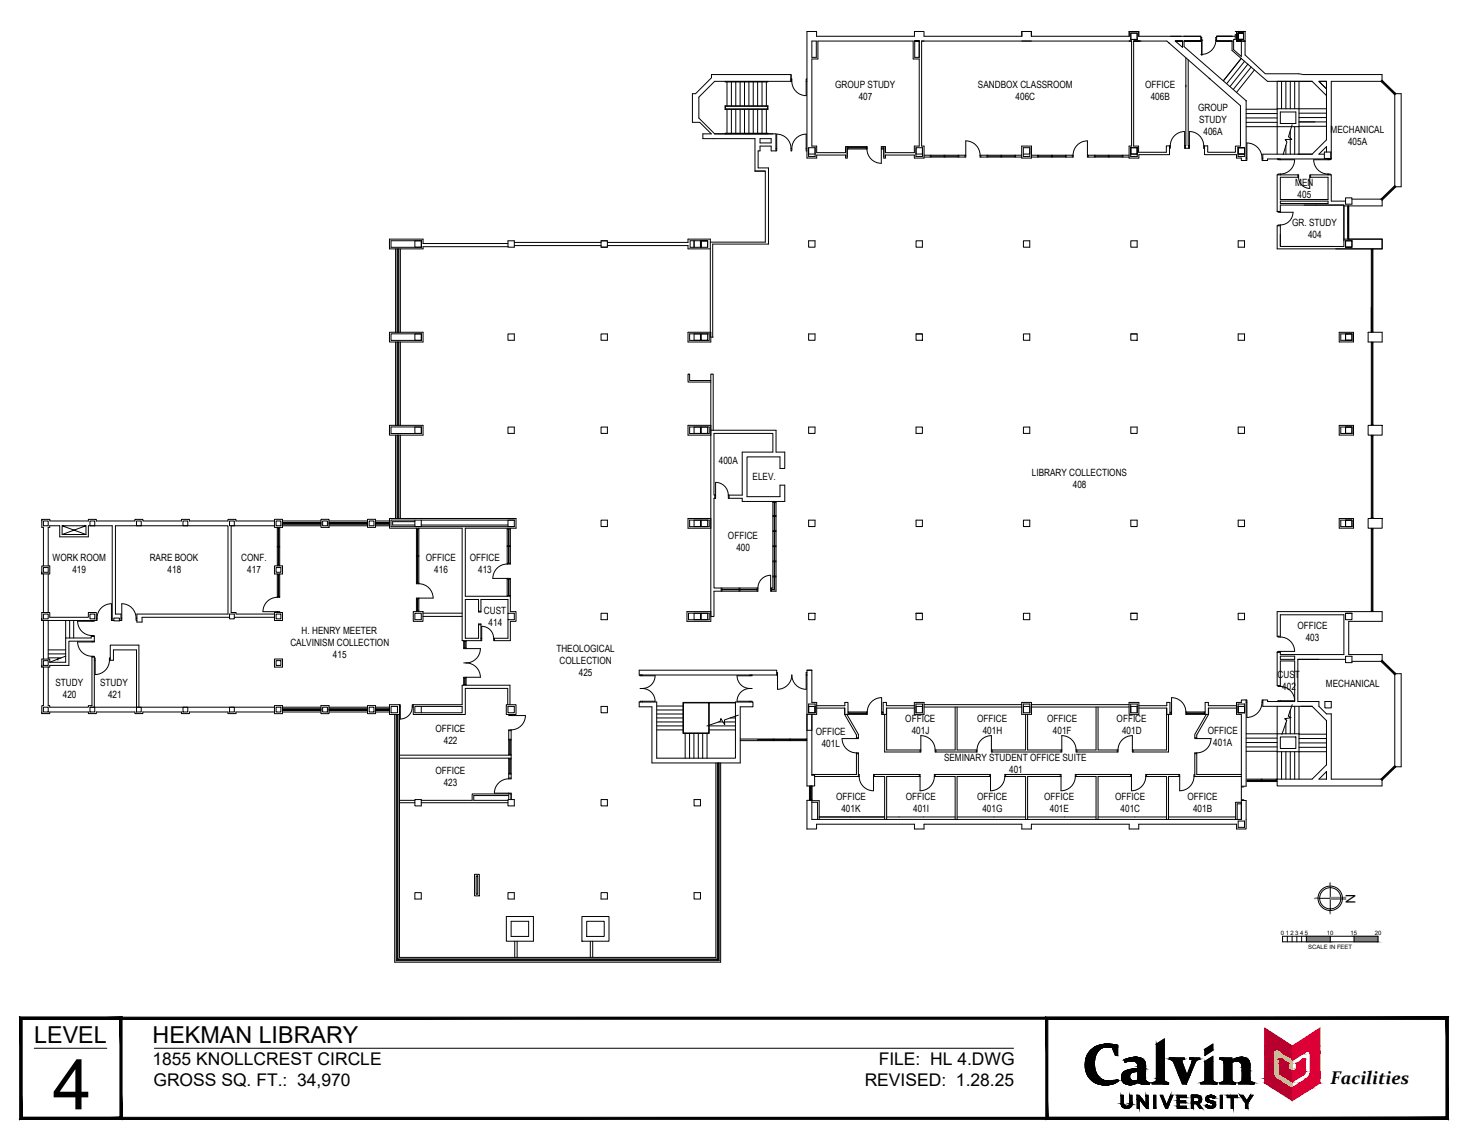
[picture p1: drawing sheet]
<svg xmlns="http://www.w3.org/2000/svg" width="279mm" height="216mm" viewBox="0 0 279 216" stroke-linecap="round" stroke-linejoin="round" font-family="sans-serif">
<defs><g id="words">
<text font-size="13.3" x="10" y="211">4</text>
<g font-size="4.4">
<text x="6.5" y="198.5">LEVEL</text>
<text x="29" y="198.4">HEKMAN LIBRARY</text>
</g>
<text font-size="3.5" x="253.3" y="206.2">Facilities</text>
<g font-size="3.3">
<text x="29" y="202.5">1855 KNOLLCREST CIRCLE</text>
<text x="167.2" y="202.5">FILE: HL 4.DWG</text>
<text x="29.2" y="206.6">GROSS SQ. FT.: 34,970</text>
<text x="164.6" y="206.6">REVISED: 1.28.25</text>
</g>
<text font-size="2.5" x="256.1" y="170" transform="rotate(90 256.1 170)">N</text>
<g font-size="1.9">
<text x="159" y="16.8">GROUP STUDY</text>
<text x="186.1" y="16.8">SANDBOX CLASSROOM</text>
<text x="217.9" y="16.8">OFFICE</text>
<text x="163.4" y="19">407</text>
<text x="193.3" y="19.1">406C</text>
<text x="219" y="19">406B</text>
<text x="228" y="21">GROUP</text>
<text x="228.2" y="23.3">STUDY</text>
<text x="229.1" y="25.6">406A</text>
<text x="253.2" y="25.3">MECHANICAL</text>
<text x="256.6" y="27.6">405A</text>
<text x="246.5" y="35.4">MEN</text>
<text x="247" y="37.7">405</text>
<text x="245.9" y="43">GR. STUDY</text>
<text x="249" y="45.3">404</text>
<text x="136.8" y="88.3">400A</text>
<text x="143.2" y="91.4">ELEV.</text>
<text x="196.4" y="90.5">LIBRARY COLLECTIONS</text>
<text x="204.2" y="92.8">408</text>
<text x="10" y="106.7">WORK ROOM</text>
<text x="28.5" y="106.7">RARE BOOK</text>
<text x="45.9" y="106.7">CONF.</text>
<text x="81.1" y="106.7">OFFICE</text>
<text x="89.4" y="106.7">OFFICE</text>
<text x="138.6" y="102.5">OFFICE</text>
<text x="140.1" y="104.7">400</text>
<text x="13.8" y="109">419</text>
<text x="31.9" y="109">418</text>
<text x="47.1" y="109">417</text>
<text x="82.6" y="109">416</text>
<text x="91" y="109">413</text>
<text x="92.1" y="116.8">CUST</text>
<text x="93" y="119.1">414</text>
<text x="246.9" y="119.6">OFFICE</text>
<text x="55.3" y="122.9">CALVINISM COLLECTION</text>
<text x="57.4" y="120.6">H. HENRY MEETER</text>
<text x="63.4" y="125.2">415</text>
<text x="105.9" y="123.9">THEOLOGICAL</text>
<text x="248.5" y="121.8">403</text>
<text x="10.6" y="130.6">STUDY</text>
<text x="19.1" y="130.6">STUDY</text>
<text x="106.5" y="126.2">COLLECTION</text>
<text x="110.2" y="128.5">425</text>
<text x="243.2" y="129">CUST</text>
<text x="244" y="131.3">402</text>
<text x="252.4" y="130.7">MECHANICAL</text>
<text x="11.9" y="132.8">420</text>
<text x="20.6" y="132.8">421</text>
<text x="172.3" y="137.3">OFFICE</text>
<text x="186" y="137.3">OFFICE</text>
<text x="199.3" y="137.3">OFFICE</text>
<text x="212.5" y="137.3">OFFICE</text>
<text x="82.9" y="139.2">OFFICE</text>
<text x="84.5" y="141.5">422</text>
<text x="155.2" y="139.7">OFFICE</text>
<text x="156.4" y="142">401L</text>
<text x="173.5" y="139.6">401J</text>
<text x="187" y="139.6">401H</text>
<text x="200.4" y="139.6">401F</text>
<text x="213.6" y="139.6">401D</text>
<text x="229.9" y="139.6">OFFICE</text>
<text x="230.9" y="141.9">401A</text>
<text x="82.9" y="147.3">OFFICE</text>
<text x="84.5" y="149.6">423</text>
<text x="179.7" y="144.7">SEMINARY STUDENT OFFICE SUITE</text>
<text x="192.1" y="147">401</text>
<text x="159.1" y="152.2">OFFICE</text>
<text x="160.1" y="154.5">401K</text>
<text x="172.4" y="152.2">OFFICE</text>
<text x="173.8" y="154.5">401I</text>
<text x="186" y="152.2">OFFICE</text>
<text x="187" y="154.5">401G</text>
<text x="198.7" y="152.2">OFFICE</text>
<text x="199.8" y="154.5">401E</text>
<text x="212.3" y="152.2">OFFICE</text>
<text x="213.3" y="154.5">401C</text>
<text x="226" y="152.2">OFFICE</text>
<text x="227.1" y="154.5">401B</text>
</g>
<g font-size="1.1">
<text x="243.8" y="177.9">0</text>
<text x="244.7" y="177.9">1</text>
<text x="245.6" y="177.9">2</text>
<text x="246.5" y="177.9">3</text>
<text x="247.4" y="177.9">4</text>
<text x="248.3" y="177.9">5</text>
<text x="252.5" y="177.9">10</text>
<text x="257.1" y="177.9">15</text>
<text x="261.7" y="177.9">20</text>
<text x="249" y="180.6">SCALE IN FEET</text>
</g>
</g></defs>
<!-- layer: 0 -->
<g fill="none" stroke="#000" stroke-width=".19">
<path d="M244.1 178.1h18.2v1.1h-18.2zM245 178.1v1.1M245.9 178.1v1.1M246.8 178.1v1.1M247.7 178.1v1.1M248.6 178.1v1.1M250.9 170.9h2.3M253.2 168.6v4.6M253.2 178.1v1.1M257.7 178.1v1.1"/>
<circle cx="253.2" cy="170.9" r="2.02"/>
<circle cx="253.2" cy="170.9" r="2.32"/>
</g>
<g fill="#808080" stroke="#808080" stroke-width=".19">
<path d="M253.2 170.7v.4l2.9-.4zM253.2 171.1l2.9-.4v.4z"/>
<path d="M253.1 173.2l.1 .6zM253.1 173.2l.1 .6z"/>
<path d="M250.2 170.9l.7-.1zM250.2 170.8h.7l-.7 .1z"/>
<path d="M253.1 167.9l.1 .7zM253.1 167.9l.1 .7z"/>
<path d="M257.7 178.1l4.6 1.1v-1.1zM257.7 178.1l4.6 1.1h-4.6z"/>
<path d="M248.6 178.1l4.6 1.1v-1.1zM248.6 178.1l4.6 1.1h-4.6z"/>
</g>
<!-- layer: A-WALL-FULL -->
<g fill="none" stroke="#000" stroke-width=".19">
<path d="M138 15.5v.1h8.2v-.1M138.1 15.5h8M138.4 15.6v4.5M139.2 15.6v4.5M140 15.6v4.5M140.9 15.6v4.5M141.7 15.6v4.5M142.5 15.6v4.5M143.4 15.6v4.5M144.2 15.6v4.5M145 15.6v4.5M145.9 15.6v4.5"/>
<path d="M150.6 15.5v-1.3h-15.2v.6l-3 3h-.6v5.5h1.4l2.2 2.2h-1.6v.9h9.9v6.1M150.6 15h.1v.5h-.1zM150.6 15.5h-14.6l-3 3v4l3 3h11.7v3.2M150.6 14.2v1.3M150.7 15.5a2.72 2.72 0 0 0 2.7 2.7v-2.7M153.6 15h-.2v.5h.2M154.5 7.8h.9v3.1h-.9zM174.1 7.8h.9h-.9M174.1 7.8h.9M174.1 7.8v3.1h.9M175 7.8h-.9h.9v3.1M175 7.8v3.1"/>
<path d="M194.5 6.9h-18.6v-.9h-1.9v.9h-18.6v-.9h-1.8v24.1h1.8v-.6h5.6v.6h.2v-2.2M196.3 6h-1.8v.9M196.3 6v.9h18.6v-.9h1.8v.9h11.8v.9M215.2 6.3h1.2v1.2h-1.2zM222.4 8.1l.2 .2M223.7 7.8h1.4h-1.4M223.7 7.8h1.4v1.2zM225.4 7.8h3.1h-3.1M225.4 7.8h3.1M225.7 11v16.7h-.2M225.7 16.2v.3M226.1 11.4v16.3h.3"/>
<path d="M228.5 7.6h.4M228.5 7.2h.3M228.5 7.8h-3.1v1.1l11.8 10.3v11.3M228.7 7.1v3.4M228.8 7.6v2.9M231.3 7.6h.3M231.3 7.2h.3M231.4 7.1v.6M231.4 7.6a2.73 2.73 0 0 1-2.8 2.7M235.1 6.9h-3.5v.9h2.9v1.8l6.7 5.9h8.5l2.8 2.7M235.1 6h1.9v1.8h-1.6M235.4 7.8h1.6v2.7l3.8 3.5h6.4l.9 .2h14.9v1.1"/>
<path d="M235.4 6.6h-.3v.9h-.3v2l1.5 1.2v-2.9M235.4 6v1.8M235.4 7.8h.9h-.9M235.7 6.3h1h-1M235.7 7.5h1zM235.7 6.3v1.2v-1.2M235.7 6.3v1.2h1M235.7 6.3h1v1.2M236.3 11.1l-3.5 4.3M236.3 7.8h-.9h.9M236.9 11.7l-3.4 4.2M237.5 12.2l-3.4 4.3"/>
<path d="M238.1 12.8l-3.4 4.2M238.8 13.3l-3.4 4.3M243.1 15.5v13.8M243.9 15.5v5.2M244.7 15.5v5.2M245.6 15.5v5.2M246.4 15.5v5.2M247.2 15.5v13.8M251 15.5h1.5v1.4zM252.5 16.9l-1.5-1.4h1.5v11.1l-2.8 2.7h-9.4v1.2h1v-.3h12.1M262.8 15.5h-9.4v14.7M262.8 15.5l2.7 2.5"/>
<path d="M263 15.5l2.4 2.3M263 15.3l2.7 2.5M263 15.3l-.2 .2M263.1 15.4l2.4 2.4M263.2 15.4l-.3 .2M265.5 18l.2-.2h1v17.7h-1l-.2-.2M265.5 18v17.3M265.6 17.7l-.2 .2M138 25.5v-.2h8.2v.2M138 20.1h8.2v.7h-8.2zM138.1 20.2h8v.5h-8zM138.1 25.4v.1"/>
<path d="M138.4 20.8v4.5M139.2 20.8v4.5M140 20.8v4.5M140.9 20.8v4.5M141.7 20.8v4.5M142.5 20.8v4.5M143.4 20.8v4.5M143.7 32.5h2v13.6h-10.5M143.7 32.5h2M144.2 20.8v4.5M144.7 26.4h2.1v.8h-2.1zM145 20.8v4.5"/>
<path d="M145.9 20.8v4.5M146.1 25.4v.1M147.7 28.2h.1M147.8 28.2v.5h-1v-.9h-2.1v.9h-.4v3.2h2v14.5h-10.7v17.7M150.5 28.2a2.72 2.72 0 0 0-2.7-2.7v2.7M150.6 28.2h.1v.5h-.1zM150.7 28.2a2.72 2.72 0 0 1 2.7-2.7v3.2h.2M153.4 28.2h.2M153.9 28.1h1.2v1.7h-1.2zM153.9 28.1v1.2h1.2v-1.2M161.2 27.9h3.8v.4h-3.8M161.3 27.9h-.3v1.1h-5.6v-1.2h-.9v-16.6h1.2v-3.4h18.1v3.4h1.2v16.6h-1v1.2h-5.5v-1.1h-.8v.4h.5"/>
<path d="M161.4 28.1h3.5M161.4 27.9v.4M164.9 27.9v.4M165 27.9a2.76 2.76 0 0 0 2.7 3.2v-2.8M167.9 27.9v.4M168.2 27.9v2.2h.3v-.6h5.5v.6h1.9v-2.3h-.5v-20h40v20h-.5v2.3h1.9v-.7h5.8M174.3 28.1h1.3v1.7h-1.3zM174.3 28.1v1.2h1.3M175.9 29.5h7.9M177 29.5v.4M177.2 29.5v.4M177.2 29.7h2.5"/>
<path d="M179.7 29.5v.4M179.8 29.5v.4M179.8 29.7h2.5M182.3 29.5v.4M182.5 29.5v.4M183.7 29.5v.4M186.5 29.5a2.72 2.72 0 0 0-2.7-2.7v3.1h-7.9M186.7 29.5v.4M187.8 29.5v.4M188 29.7h2.5M188 29.5v.4M190.5 29.5v.4"/>
<path d="M190.6 29.7h2.5M190.6 29.5v.4M193.1 29.5v.4M193.3 29.5v.4M194.5 27.8h1.8v2.3h-1.8zM194.5 29.5h-8v.4h8M194.8 28.1h1.2v1.7h-1.2zM196 28.1v1.2h-1.2M196.3 29.5h7.9v.4h-7.9M197.5 29.5v.4M197.6 29.7h2.5M197.6 29.5v.4"/>
<path d="M200.1 29.5v.4M200.3 29.7h2.5M200.3 29.5v.4M202.8 29.5v.4M202.9 29.5v.4M204.1 29.5v.4M204.2 29.5a2.72 2.72 0 0 1 2.8-2.7v3.1h7.9M207 29.5h7.9M207.1 29.5v.4M208.3 29.5v.4M208.4 29.7h2.5M208.4 29.5v.4"/>
<path d="M210.9 29.5v.4M211.1 29.7h2.5M211.1 29.5v.4M213.6 29.5v.4M213.7 29.5v.4M215.2 28.1h1.3M215.2 28.1v1.2h1.2v-1.2M215.2 28.1v1.7h1.3l-.1-1.7M215.2 29.3h1.2M222.6 27.7h-.6v1.3h-5.3v-1.2h-.9v-20h6.3l14 12.3v7.7h-1v1.2h-5.2v-1.3h-.6v1.7h6v.7h1v.4h.9M222.6 29.4h.1M222.6 27.7v1.7"/>
<path d="M222.6 27.7h.1M222.7 27.7v.5h-.1M225.5 25a2.72 2.72 0 0 0-2.8 2.7M225.5 25v3.2h.9v-3.2a2.72 2.72 0 0 1 2.7 2.7M225.6 27.7v.5M226.2 27.7v.5M229.1 27.7h.2M229.1 27.7v.5h.2M235.6 28.1h1.3v1.7h-1.3zM236.9 28.1v1.2h-1.2M236.9 28.1v1.2h-1.2v-1.2v1.2M237.2 24.1h10"/>
<path d="M237.2 20.8h5.9M237.2 23.3h5.9M237.2 21.6h5.9M237.2 22.4h5.9M237.3 30.1v.4h-.1M240.2 30.1a2.87 2.87 0 0 0-2.9-2.9v2.9h-.1M240.3 30.1h-.1v.4h.1M243.1 30.2h.6v.2M243.1 20.7h9.4M243.2 30.2v.2h3.2M243.7 33.1h-.5v.2M243.7 38.3h9.1v.4h-9.1z"/>
<path d="M243.7 21.3h2.9v2.2h-2.9zM243.7 33.1v.2M244.7 26.5v.2M244.7 27.7v1.6M245.6 24.9v1.4M245.6 26.5v2.8M245.9 23.7l-.7 2.3 .7 .5h-1.3l.3 .5-.7 2.4M246.4 30.4a2.72 2.72 0 0 1-2.7 2.7M246.4 24.1v5.2M247 33.3v.4M247.2 33.7a2.12 2.12 0 0 0 2.1 2.1v-2.1M247.2 33.7v-.4h-4.1v6.9"/>
<path d="M247.2 21.5h5.3M247.2 23.2h5.3M247.2 24h5.3M247.2 22.4h5.3M249.4 33.3v.4M250 30.4a2.72 2.72 0 0 0 2.8 2.7M250.5 39h5.3v6.8M252.1 28.9h1.2v1.2h-1.2zM252.5 28.9v-1l-1.5 1.4h1.1M252.8 33.1h.4v.2M252.8 33.1v.2h.6v5h2.7M252.8 33.1v.2h-3.5v.4h3.5v4.3h-9.1v-4.3h3.5"/>
<path d="M252.8 30.2v.2h-2.8M253.2 30.2v.2h-.4v-.2h.6M256.1 37.6h1.2v1.2h-1.2zM256.5 39.2v6.3M256.5 39.3h.2M256.6 39.3v2.9M256.7 39.2v6.3M256.7 39.2v6.3h6.4v1.8h-8.9M257.3 37.9h5.5M262.9 37.8l.3 .2M263.1 38.1v1.1h-7.3M265.4 35.4l.2 .2"/>
<path d="M265.4 35.5l-2.4 2.4M265.5 35.3l-2.7 2.6M265.5 35.6l-2.4 2.3M265.7 35.5l-2.7 2.6-.2-.2M74.4 45.8h5.8v1.2h-5.8zM75.3 47.3v15.9M75.6 47.3v15.9M75.7 47.3v15.9M75.9 47.3v15.9M76.2 47.3v15.9M79 45.8h1.2v1.2h-1.2zM96.7 45.8h1.2v1.2h-1.2z"/>
<path d="M96.7 46.3h-16.2v-.8h-6.4v1.8h6.4v-.4h16.2M97.9 46.7h16.5M97.9 46.1h16.5M114.4 45.8h1.2v1.2h-1.2M115.6 45.8h-1.2v1.2h1.2M115.6 46.7h15.3v.6h4.3M115.6 46.1h15.3v-.6h4.3v18.6M132.1 45.8v1.2M133.3 45.8v1.2M133.5 45.8v1.2v-1.2h1.2v1.2v-1.2zM133.5 45.8h1.2M134.7 45.8h-3.4v1.2h3.4"/>
<path d="M153.9 45.8h1.2v1.2h-1.2zM174.3 45.8h1.3v1.2h-1.3zM194.8 45.8h1.2v1.2h-1.2zM215.2 45.8h1.2v1.2h-1.2zM235.7 45.8h1.2v1.2h-1.2zM243.1 40.2h.6v-1.2h12.1v7.9h-12.1v-4.1M243.1 40.2h.6v.2M243.2 40.2v.2h.5M243.7 42.8h-.5v.1M243.7 44.6v2.3h10M243.7 42.9h-.6v4.4h20v-1.8h-7.3M243.7 40.4h2.4"/>
<path d="M246.1 40.4a2.42 2.42 0 0 1-2.4 2.4M256.1 45.8h1.2v1.2h-1.2zM256.1 47h1.2M256.5 45.3h.2M256.5 42.2h.2M256.5 42.4h.2M256.6 42.4v2.9M261 47.3v15.9M261 47.5h.3M261.1 47.5v15.5M261.2 47.5v15.5M261.3 47.3v15.9"/>
<path d="M74.1 63.2h6.4v1.9h-6.4zM74.4 63.5h5.8v1.2h-5.8zM75.3 65.1v15.8M75.6 65.1v15.8M75.7 65.1v15.8M75.9 65.1v15.8M76.2 65.1v15.8M79 63.5h1.2v1.2h-1.2zM96.7 63.5h1.2v1.2h-1.2zM114.4 63.5h1.2v1.2h-1.2zM130.9 63.2h4.4v1.9h-4.4zM131.3 63.5h3.7v1.2h-3.7z"/>
<path d="M132.1 63.5v1.2h1.2v-1.2M133.5 63.5v1.2h1.2v-1.2M135.3 72.4h-4v-1.2h-.4v1.5h4.4M135.3 64.1h.4M153.9 63.5h1.2v1.2h-1.2zM174.3 63.5h1.3v1.2h-1.3zM174.3 63.5h1.3M194.8 63.5h1.2v1.2h-1.2zM215.2 63.5h1.2v1.2h-1.2zM215.2 63.5h1.2M235.7 63.5h1.2v1.2h-1.2zM254.9 63.2h2.7v1.8h-2.7z"/>
<path d="M255.2 63.5h2.1v1.2h-2.1zM256.1 63.5v1.2h1.2h-1.2v-1.2h1.2M260.4 63.2h2.7v1.9h-2.7zM261 65.1v15.8M261 65.2h.3M261 63h.3M261.1 65.2v15.6M261.2 65.2v15.6M261.3 65.1v15.8M8 99.1v-.3h1.5v.3h7.3v-.3h1.5v.3h7.4v-.3h1.5v.3h7.3v-.3h1.5v.3h7.4v-.3h1.5v.3h7.3M8 98.8v1.5h.3v7.4M8.3 99.1h.9v.9h-.9z"/>
<path d="M17.1 99.1h.9v.9h-.9zM26 99.1h.9v.9h-.9zM34.8 99.1h.9v.9h-.9zM43.7 99.1h.9v.9h-.9zM52.2 98.8h1.6v1.5h-1.6zM52.5 99.1h1v.9h-1zM53.8 99.1h7.3M53.8 99.5h7.3M53.8 99.6h7.3M53.8 99.4h7.3M53.8 99.7h7.3M61.1 98.8h1.5v1.5h-1.5z"/>
<path d="M61.4 99.1h.9v.9h-.9zM62.6 99.1h7.3M62.6 99.5h7.3M62.6 99.6h7.3M62.6 99.4h7.3M62.6 99.7h7.3M69.9 98.8h1.6v1.5h-1.6zM70.3 99.1h.9v.9h-.9zM71.5 99.1h2.6M71.5 99.5h2.6M71.5 99.6h2.6M71.5 99.4h2.6"/>
<path d="M71.5 99.7h2.6M74.1 80.9h6.4v1.9h-6.4zM74.4 81.2h5.8v1.3h-5.8zM75.3 82.8v15.8M75.6 82.8v15.8M75.7 82.8v15.8M75.9 82.8v15.8M76.2 82.8v15.8M79 81.2v1.2h1.2v-1.2M79 98.9v1.3h1.2v-1.3M79 99.2h-4.3v.7h4.3M80.2 99.9h16.5"/>
<path d="M96.7 81.2h1.2v1.2h-1.2zM97.9 98.9h-1.2v1.3h1.2M97.9 98.9h-23.5v1.3h23.5M97.9 98.9v1.3M114.4 98.9h1.2v1.3h-1.2zM114.4 81.2h1.2v1.2h-1.2zM130.9 80.9h4.4v1.9h-4.4zM130.9 98.6h4.4v1.9h-4.4zM131.3 98.9h3.7v1.3h-3.7zM131.3 81.2h3.7v1.3h-3.7zM132.1 81.2v1.2M132.1 98.9v1.3"/>
<path d="M133.3 81.2v1.2M133.3 98.9v1.3M133.5 81.2v1.2h1.2v-1.2M133.5 98.9v1.3h1.2v-1.3M135.3 81.8h12.4v4.2h1.7v3.1h-.9v-2.2h-6.3v7.6h6.3v-2.2h.9v3.1h-8.1v-.6h-2.7v-.6M135.3 81.8v35.5h.6v-4.8h8.4v-.6M135.3 81.8v-10.6h.4v10.6M136 94.2v.6M136.2 94.2h-.3v-11.8h11.2v3.6h-5.8v8.2h-2.7M138.6 94.2a2.42 2.42 0 0 0-2.4-2.4v3h-.3v17.1h8.4M138.8 94.2v.6M147.1 95.4v16.5h-.4"/>
<path d="M147.1 95.5h.6M147.1 98.2h.6M147.1 98.1h.6M147.4 95.5v2.6M147.4 98.2v2.8M147.7 95.4v17.1h-1v-3.1M153.9 98.9h1.2v1.3h-1.2zM153.9 81.2h1.2v1.2h-1.2zM174.3 98.9h1.3v1.3h-1.3zM174.3 81.2h1.3v1.2h-1.3zM194.8 98.9h1.2v1.3h-1.2zM194.8 81.2h1.2v1.2h-1.2z"/>
<path d="M215.2 98.9h1.2v1.3h-1.2zM215.2 81.2h1.2v1.2h-1.2zM235.7 98.9h1.2v1.3h-1.2zM235.7 81.2h1.2v1.2h-1.2zM254.9 98.6h2.7v1.9h-2.7zM254.9 80.9h2.7v1.9h-2.7zM255.2 98.9h2.1v1.3h-2.1zM256.1 98.9h1.2v1.3h-1.2zM256.1 81.2v1.2M256.1 98.9v1.3M257.3 81.2h-1.2v1.2h1.2M257.3 81.2h-2.1v1.3h2.1"/>
<path d="M257.3 81.2v1.3M260.4 80.9h2.7v1.9h-2.7zM260.4 98.6h2.7v1.9h-2.7zM261 82.8v15.8M261 82.9h.3M261 98.5h.3M261 80.8h.3M261.1 82.9v15.6M261.2 82.9v15.6M261.3 82.8v15.8M8 108.9v.3v-1.5h1.5v1.5h-1.5M8 117.7v.3v-1.5h1.5v.9h7.3v-.9h1.5v1.5h-10.3"/>
<path d="M8.3 108h.9v.9h-.9zM8.3 116.8h.9v.9h-.9zM8.3 109.2v7.3M8.3 118v7.4M9.2 107.7v-7.4h.3v-.3h1.9v2.1h5.4v-2.1h4.6v18M9.2 109.2v7.3M9.2 118v7.4M11.8 100v1.7h4.6M11.8 101.7l4.6-1.7h-4.6l4.6 1.7M12.5 118v8h-3M13.3 118v3.4M14 118v3.4"/>
<path d="M14.8 118.2h2.7M14.8 118.2a2.72 2.72 0 0 0 2.7 2.7M16.4 100v1.7M17.1 116.8h.9v.9h-.9zM17.5 118v.2h.4v-.2M18.3 117.6h.2v.4h-.2M18.5 117.6a2.72 2.72 0 0 1 2.7-2.8v2.8M21.4 117.6h-.2v.4h.2M21.4 118h.3M21.7 117.6h1v.5h-1zM22.7 118h.3M23 117.6h.2v.4h-.2"/>
<path d="M25.9 117.6a2.72 2.72 0 0 0-2.7-2.8v2.8M26.1 117.6h-.2v.4h.2M43.7 117.4h-16.7v.9h-.9v-1.5h17.3v-16.8h-21.4v16.8h1v1.2M43.7 116.8h.9v.9h-.9zM44.6 117.4h7.6M52.2 107.6h1.6v1.6h-1.6zM52.2 116.5h1.6v1.5h-1.6zM52.2 100h-8.2v16.5h.9v.3h7.3M52.5 108h1v.9h-1zM52.5 116.8h1v.9h-1zM52.8 113.6a2.72 2.72 0 0 0-2.8 2.7l2.8 .1M52.8 116.4h.4v.1"/>
<path d="M52.8 100.5h.4M52.8 100.3v7.3M52.8 109.2v4.4M52.8 116.4v.1M52.8 109.3h.4M52.8 107.5h.4M52.8 103.9h.4M52.8 104.1h.4M52.8 113.5h.4M53 100.5v3.4M53 104.1v3.4M53 109.3v4.2"/>
<path d="M53.2 100.3v7.3M53.2 109.2v4.4h-.4M53.8 100h7.3M62.6 100h7.3M71.5 100h2.6M78.7 116.3h1.8v1.9h-1.8zM79 116.7h1.2v1.2h-1.2zM79.3 100.6h.4M79.3 116.2h.4M79.3 100.5v10.5h.4M79.3 113.9h.4M79.3 110.9h.4"/>
<path d="M79.3 105.7h.4M79.3 105.8h.4M79.5 100.6v5.1M79.5 105.8v5.1M79.5 113.9v2.3M79.7 111a2.72 2.72 0 0 1 2.7 2.8h-3.1v2.5M79.7 100.5v10.5M79.7 113.8v2.5M80.5 116.6h7.5M80.5 117.3h7.5M91.1 116.3h.4M91.1 118.8h.4"/>
<path d="M96.5 107.3a2.72 2.72 0 0 0-2.7 2.7h3.3v6.3h1.1v1.9h-1.1v3.7h-3.1v-.5h2.7v-3.5M96.5 104h.6M96.5 103.8h.6M96.5 100.5v6.8M96.5 110v3.4M96.5 110.2h.6M96.5 107.1h.6M96.5 113.3h.6M96.5 100.6h.6M96.7 116.7h1.2v1.2h-1.2zM96.7 116.7v-2.7h-5.2v2.4h-.4v-2.4h-2.5v7.4h2.5v-2.7h.4v3.2M96.8 100.6v3.2"/>
<path d="M96.8 104v3.1M96.8 110.2v3.1M96.9 100.6v3.2M96.9 104v3.1M96.9 110.2v3.1M97.1 113.4h-8.5v-12.9h9.6v-1.9h-24.1v1.9h13.9v21.4h3.7v-2.8a2.27 2.27 0 0 1 2.2 2.3M97.1 100.5v6.8h-.6M114.4 116.7h1.2v1.2h-1.2zM130.7 116.3h4.6v1.9h-4.6zM131 116.6h4v1.3h-4zM132.1 116.7h1.2v1.2h-1.2zM133.5 116.7h1.2v1.2h-1.2z"/>
<path d="M137.3 111.9v.6M137.4 111.9v.6M137.4 112.1h3.3M137.4 112.2h3.3M140.7 111.9v.6M140.8 111.9v.6M140.8 112.1h3.3M140.8 112.2h3.3M144.1 111.9v.6M146.7 109.4a2.42 2.42 0 0 0-2.4 2.4M146.8 111.9v.6M147.1 109.7h.6"/>
<path d="M147.1 109.6h.6M147.1 106.9h.6M147.1 106.7h.6M147.1 104h.6M147.1 103.8h.6M147.1 101.1h.6M147.1 101h.6M147.4 109.7v2.4h-.6M147.4 101.1v2.7M147.4 104v2.7M147.4 106.9v2.7M147.4 109.7v2.5h-.6"/>
<path d="M153.9 116.7h1.2v1.2h-1.2zM174.3 116.7h1.3v1.2h-1.3zM174.3 116.7h1.3M194.8 116.7h1.2v1.2h-1.2zM215.2 116.7h1.2v1.2h-1.2zM235.7 116.7h1.2v1.2h-1.2zM256.1 116.7h1.2v1.2h-1.2zM261 100.6h.3M261 100.5v15.8M261 116.2h.3M261.1 100.6v15.6M261.2 100.6v15.6"/>
<path d="M261.3 100.5v15.8M8 135.4v.3h1.5v-.3h7.3v.3h1.5v-.3h7.4v.3h1.5v-.3h7.3v.3h1.5v-.3h7.4v.3h1.5v-.3h7.3M8.3 126.9v7.3h-.3v1.5M8.3 125.7h.9v.9h-.9zM8.3 134.5h.9v.9h-.9zM9.2 123.6h3.3M9.2 124.4h3.3M9.2 125.1h2.4M9.5 126v-.6h-1.5v1.5v-.3M12.5 121.4h4.8v-.3h.6v1M12.5 124.8l-1.3 .5-.2-.1v.4l-.1-.2-1.4 .6M17.1 134.5h.9v.9h-.9z"/>
<path d="M17.1 134.5h35.1M17.5 125v9.2h-.7v.3h-7.3v-.3h-.3v-7.3M17.5 122v.1h.4v-.1h-4.8v4.6h-3.6v.3h-1.5M17.5 121.1v-.2h.4v.2M17.5 122.1h-2.7a2.72 2.72 0 0 0 2.7 2.7M17.5 125v-.2h.4v.2M17.5 125h.4M17.9 125.1h.2v.5h-.2M17.9 125v9.5M18.1 125.6v2.7M20.8 125.6a2.72 2.72 0 0 1-2.7 2.7M21 125.6v-2.9h5.4v11.8"/>
<path d="M21 125.1h-.2v.5h.2M21 125.6h.6v-2h4.4v10.9M26 134.5h.9v.9h-.9zM34.8 134.5h.9v.9h-.9zM43.7 134.5h.9v.9h-.9zM52.2 125.4h1.6v1.5h-1.6zM52.2 134.2h1.6v1.6h-1.6zM52.5 125.7h1v.9h-1zM52.5 134.5h1v.9h-1zM53.8 134.5h7.3M53.8 134.8h7.3M53.8 135h7.3"/>
<path d="M53.8 135.1h7.3M53.8 135.4h7.3M61.1 134.2h1.5v1.6h-1.5zM61.4 134.5h.9v.9h-.9zM62.6 134.5h7.3M62.6 134.8h7.3M62.6 135h7.3M62.6 135.1h7.3M62.6 135.4h7.3M69.9 134.2h1.6v1.6h-1.6zM70.3 134.5h.9v.9h-.9zM71.5 134.5h2.6"/>
<path d="M71.5 134.8h2.6M71.5 135h2.6M71.5 135.1h2.6M71.5 135.4h2.6M74.4 134.4h1.2v1.2h-1.2zM75.1 135.9v47.1h62.1v-37.9M75.4 135.9v46.8h61.5v-37.6M75.6 135.9v46.7h61.1v-37.5v37.5h-61.1v-46.7M75.7 135.9v46.5h60.8v-37.3M76 134h.2v.5h-.2M76 134h-1.9v1.9h1.9M76 134v48.1h60.2v-37"/>
<path d="M76.2 134.5v2.3M78.5 134.5a2.27 2.27 0 0 1-2.3 2.3M78.7 134v1.9h9.9v-5h8v3.1M78.7 134h-.2v.5h.2M78.7 134h9.3v-3.7h9.1v3.7M79 134.4h9v1.2h-9zM80.2 134.4v1.2M88.3 121.9v1.5h3.1a2.72 2.72 0 0 1-2.7 2.7M88.3 126.1h.4M88.3 123.2h.4M88.3 129h.4M88.3 130.2h.4"/>
<path d="M88.3 122h.4M88.5 122v1.2M88.5 129v1.2M88.7 126.1a2.72 2.72 0 0 1 2.7 2.7M88.7 128.8h-.4v1.5M88.7 121.9v1.5M91.4 128.8h-2.7v1.5M91.5 121.4h.2M94.1 121.4v.5M96.4 134h1.8v1.9h-1.8zM96.7 134.4h1.2v1.2h-1.2zM96.8 136v.1h.5v-.1"/>
<path d="M96.8 139h.5M97.3 136.1h2.7M100 136.1a2.72 2.72 0 0 1-2.7 2.7M114.4 134.4h1.2v1.2h-1.2zM121.7 133.5h3.3v10.7h15v-10.7h3.3v1h-2.4v10.6h-16.8v-10.6h-2.4zM121.8 131a2.48 2.48 0 0 1 2.9 2.4h-2.4M121.8 128.4h.5v.1h-.5zM121.8 133.5v-.1h.5v.1M122.3 128.5h2.4M124.7 128.5a2.42 2.42 0 0 1-2.4 2.5M125 138.8h5M125 138.1h5"/>
<path d="M125 137.3h5M125 136.6h5M125 134.3h5M125 135.1h5M125 135.8h5M130.4 139.5v4.7M131.2 139.5v4.7M132.1 139.5v4.7M132.9 139.5v4.7M133.7 139.5v4.7M134.6 139.5v4.7M134.9 133.7v5.7h-4.8v-5.7h9.9"/>
<path d="M135 138.8h5M135 138.1h5M136.8 137.3h.8M137.9 137.3h2.1M139 136.6h1M140 133.6h-10v5.9h5v-5.8M140.3 128.5a2.42 2.42 0 0 0 2.4 2.5M140.3 128.5h2.9v-.1h-.5v.1M140.5 136l-2.6 .9v.9l-.7-1.1-.1 .5-2.6 .9M142.7 133.5v-.1h.5v.1M143.2 131a2.48 2.48 0 0 0-2.9 2.4h2.4M147.8 128.4v-.9h-26.1v.9h26.3"/>
<path d="M147.8 127.9h.2v.5M153.6 127.9h-.2v.5h.2h-.2v2.7a2.72 2.72 0 0 1-2.7-2.7 2.72 2.72 0 0 1-2.7 2.7v-2.7M153.6 127.5h.9v6.1h.9v2.3h-.9v11.6h.5v2h-1.4zM153.6 135.9h.9v3h-.9zM153.6 127.5h.9M153.9 133.9h1.2v1.7h-1.2zM153.9 134.4h1.2M155.1 134.4v1.2h-1.2M155.1 134.4v1.2M155.4 134.2h5.4v-.6h.6v2.3M155.4 134.7h5.4v1.2h4.3v-.5M160.8 134.7v1.2l2.2 3.9v.7"/>
<path d="M161.2 135.9l2.2 3.8v.8h-3.1a2.72 2.72 0 0 0 2.7 2.7M161.4 135.4h3.7M161.6 135.7h3.3M161.6 135.6h3.3M161.6 135.4v.5M164.9 135.4v.5M167.8 132.7a2.72 2.72 0 0 0-2.7 2.7M167.8 132.7v2.7M168.1 135.5l-.3-.1v.5l.3-.1M168.4 135.9v7.1h6.9v-3.1a2.72 2.72 0 0 1 2.7 2.8M168.8 134.7v8h6.5M174 134.2h-5.3v-.6h-.6v2.3h.6v-1.2h5.3"/>
<path d="M174 133.6h1.9v2.3h-1.9zM174.3 133.9h1.3v1.7h-1.3zM174.3 134.4h1.3M175.9 134h18.6M175.9 134.5h18.6M181.8 134.5v8.2h-3.8M182.2 134.5v8.2h3.8v.3h-8v-.3M188.7 139.9a2.72 2.72 0 0 0-2.7 2.8M188.7 139.9v3.1h13.4v-3.1a2.72 2.72 0 0 1 2.7 2.8M194.5 133.6h1.8v2.3h-1.8zM194.8 133.9h1.2v1.7h-1.2zM194.8 135.6v-1.2h1.2v1.2"/>
<path d="M195.2 135.9v6.8h-6.5M195.6 135.9v6.8h6.5M196.3 134h18.6M196.3 134.5h18.6M208.6 134.5v8.2h-3.8M209 134.5v8.2h3.8M214.9 133.6h1.9v2.3h-1.9zM215.2 133.9h1.3v1.7h-1.3zM215.2 134.4h1.2M216.8 134.2h5.3v-.6h.6v2.3h-.6v-1.2h-5.3M222 134.7v8h-6.5M222.4 135.9v7.1h-6.9v-3.1a2.72 2.72 0 0 0-2.7 2.8"/>
<path d="M223 135.4l-.3 .1M225.7 135.4v.5h4.3M225.7 135.4h3.7M225.7 135.4a2.72 2.72 0 0 0-2.7-2.7v3.2l-.3-.1M225.9 135.7h3.3M225.9 135.6h3.3M225.9 135.4v.5M229.2 135.4v.5M229.6 135.9l-2.2 3.8v.8h.4v-.7l2.2-3.9M235.3 134.2h-5.3v-.6h-.6v2.3M235.3 134.7h-5.3v1.2M235.6 133.9h1.3v1.7h-1.3z"/>
<path d="M235.7 135.6v-1.2h1.2v1.2M237.2 133.1h-.9v.5h-1v2.3h1v20h-81.8v-6.4h-.4v2.7h.4h-.9v5.5M237.2 133.1h.1v.5h-.1M237.2 139.6h10M237.2 133.1v16.5h-.9M240.2 133.6a2.87 2.87 0 0 1-2.9 2.9v-2.9M240.3 133.1h-.1v.5h.1M243.1 124.1h.6v.4h12.1v-7.6h-12.1v4.1h-.6v-4.7h20v1.9h-6.4v6.3h6.4v1.1M243.1 124.1v6.3h.6M243.1 134.4v13.8M243.2 130.4v.2h.5M243.2 121v.2a2.76 2.76 0 0 1 3.2 2.7"/>
<path d="M243.7 130.6a2.72 2.72 0 0 1 2.7 2.7M243.7 123.9v.2h-.6M243.7 130.6v-4.9h2.7v7.7h-5.1v-.3h-1v1.3h9.4l2.8 2.7v8.4l-2.8 2.7h-6.6M243.7 124.8h2.7v.6h-2.7zM243.7 133.3v.1M244.7 136.7v.2M244.7 137.5v2.1M245.6 135.1v1.3M245.6 136.5v3.1M245.9 134l-.7 2.2 .5 .3-1.2 .2 .4 .3-.9 2.7M246.4 123.9h-3.2v.2M246.4 133.3h-3.2v.1"/>
<path d="M246.4 134.4v5.2M247.2 134.4v8.6h-4.1M247.2 139.7h5.3M252.2 133.4h1.2v1.3h-1.2zM256.1 124.8h1.2v1.2h-1.2zM256.1 125.4h-9.1v8h4v1l1.5 1.4h.9v12.4h9.4M257.3 125.8h5.5M262.8 125.8l2.7 2.6M262.8 125.8l.2-.2 2.7 2.6M263 125.8l2.4 2.4M263.1 125.8l2.4 2.3M263.2 125.7l-.3 .2"/>
<path d="M265.5 128.4v17.2M265.6 128l-.2 .3M265.7 128.2h1v17.7h-1M265.7 128.2l-.2 .2M76 152.7h3M76 152.2h3M76 144.2h21.3M76 143.6h21.3M79 152.1h1.2v1.2h-1.2zM80.2 152.7h16.5M96.7 152.1h1.2v1.2h-1.2zM96.8 148.1a2.72 2.72 0 0 0-2.7 2.8h2.7v.1"/>
<path d="M96.8 151h-6.9v1.2h-9.7M96.8 151v-.1h.5v1.2M96.8 152.1v-.8h-6.6v.9h6.5M96.8 143.6v-4.8h.5v9.4h-.5v-4M96.8 140.8h.5M96.8 143.5h.5M96.8 144.4h.5M96.8 148h.5M96.8 147.2h.5M96.8 147.1h.5M96.8 140.6h.5M96.8 151h.5"/>
<path d="M97 140.8v2.7M97 144.4v2.7M97.1 140.8v2.7M97.1 144.4v2.7M114.4 152.1h1.2v1.2h-1.2zM132.1 152.1h1.2v1.2h-1.2zM140.9 140.6h12.7M140.9 140.9h12.7M144.2 140.7h3M144.2 140.8h3M147.2 140.6v.3M147.3 140.7h3"/>
<path d="M147.3 140.8h3M147.3 140.6v.3M150.3 140.6v.3M150.5 140.7h2.9M150.5 140.8h2.9M150.5 140.6v.3M153.4 140.6v.3M154.1 152.1h.4M154.1 149.7h.4M154.3 149.7v2.4M154.5 152.3h1.4v3.6M154.5 152.6h1.1v3.3"/>
<path d="M155 147.7h8.5M161.9 155.4h-6h12.5M163 143.2v4.1h-8.5M163 143.2h.4v4.5M163 143.4h.4M163 140.3h.4M163.4 147.3h.1v.4M163.5 147.7a2.72 2.72 0 0 0 2.7 2.7l.1-3.1h8.8v3.1a2.72 2.72 0 0 0 2.7-2.7M166.3 147.7h2.1v8.2M166.4 147.3v.4M168.8 155.4h13M175 147.3v.4"/>
<path d="M175.1 147.7h-6.3v8.2M175.1 142.7v.3M177.8 147.7h4v8.2M178 147.3v.4M178.1 142.7v.3M182.2 155.4h13M185.8 142.7v.3M188.4 147.3v.4M188.5 147.7h-6.3v8.2M188.8 142.7v.3M191.2 147.7a2.72 2.72 0 0 1-2.7 2.7v-3.1h-10.7v.4M191.3 147.7h3.9v8.2"/>
<path d="M191.4 147.3v.4M195.6 155.4h13M201.8 147.3v.4M201.9 147.7h-6.3v8.2M201.9 142.7v.3M204.7 147.7h3.9v8.2M204.7 147.7a2.72 2.72 0 0 1-2.8 2.7v-3.1h-10.6v.4M204.8 142.7v.3h8v-.3M204.8 147.3v.4M205 142.7v.3M209 155.4h13M212.6 142.7v.3"/>
<path d="M215.2 147.3v.4M215.3 147.7h-6.3v8.2M215.7 142.7v.3M218.1 147.7a2.72 2.72 0 0 1-2.8 2.7v-3.1h-10.6v.4M218.1 147.7h3.9v8.2M218.2 147.3v.4M222.4 155.4h12.8M224.4 147.3v.4M224.5 147.7h-2.1v8.2M227.2 147.7a2.72 2.72 0 0 1-2.7 2.7v-3.1h-6.4v.4M227.4 147.3h-.2v.4h.2M227.4 147.7h8.9"/>
<path d="M227.4 143.4h.4M227.4 140.3h.4M227.8 140.5h2.7a2.72 2.72 0 0 1-2.7 2.7M227.8 143.2v4.1h8.5M227.8 143.2h-.4v4.5M235.7 156.2h1.2v1.2h-1.2zM236.3 152.3h.9v5.4h-1.8v-.9h-18.7v.9h-1.8v-.9h-18.6v.9h-1.8v-.9h-18.6v.9h-1.9v-.9h-18.6v.9h-1.8M236.3 152.6h-1.1v3.3M236.3 149.7h.4M236.3 152.9h-.8v3M236.3 152.1h.4M237.2 141.2h5.9"/>
<path d="M237.2 140.4h5.9M237.2 142.1h5.9M237.2 142.9h5.9M237.3 148.2h5.6M237.3 148.7h5.6M237.3 148.4h2.8M237.3 148.5h2.8M240.1 148.2v.5M240.2 148.2v.5M240.2 148.4h2.7M240.2 148.5h2.7M243.1 148.2v1.3h19.9v-1.1"/>
<path d="M243.1 148.2h-.2v.5h.2M243.7 140.2h2.9v2.2h-2.9zM243.9 143v5.2M244.7 143v5.2M245.6 143v5.2M246.4 143v5.2M247.2 140.5h5.3M247.2 141.3h5.3M247.2 142.2h5.3M252.5 143h-5.3v5.2M252.5 146.8v1.4h-1.5zM262.8 148.2l2.7-2.6 .2 .3-2.7 2.5"/>
<path d="M262.8 148.2l.2 .2M262.9 148.1l.3 .2M265.4 145.8l.2 .2M265.4 145.8l-2.4 2.4M265.5 145.9l-2.4 2.3M79 169.8h1.2v1.2h-1.2zM90.3 166.3h.9v4.1h-.9zM90.6 166.6h.3v3.5h-.3zM96.4 174.3h5.1v4.7h-5.1zM96.7 169.8h1.2v1.2h-1.2zM97.3 175.2h3.3v2.9h-3.3zM98 179v3.1"/>
<path d="M98.4 179v3.1M110.8 174.3h5.1v4.7h-5.1zM111.7 175.2h3.3v2.9h-3.3zM112.4 179v3.1M112.8 179v3.1M114.4 169.8h1.2v1.2h-1.2zM132.1 169.8h1.2v1.2h-1.2z"/>
</g>
<!-- layer: A-TITL -->
<g fill="#000" stroke="#000" stroke-width=".19">
<path d="M210.5 198.6h.3zM220.1 198.6l1.5-1v1zM229.3 199.6h1.5v.2zM229.3 199.6l1.5-1v1zM210 206.4h.8zM212.5 205.5l.3-.1v.1zM214.1 202h.2zM214.2 210.8h.5zM214.8 210.4h.5zM214.9 206.3h.5zM216 201.9h1.9zM216 201.1h.4z"/>
<path d="M216.7 206h2.1zM220 205.7h1.7zM220.1 205.6h1.5zM229.2 205.8h1.7zM229.2 205.7h1.7zM230.3 208.4h.4zM230.8 210h.5zM229.3 201.9l1.5-1v1zM234.5 201.7h3.1zM236.2 201.1h.3z"/>
<path d="M207.5 199.9l1.5 .1 .1-.1zM207.5 199.9l1.5 .1h-1.6z"/>
<path d="M207.6 199.8h1.5zM207.5 199.9h1.6z"/>
<path d="M207.7 199.7l1.4 .1 .2-.1zM207.7 199.7l1.4 .1h-1.5z"/>
<path d="M207.8 199.6h1.5zM207.7 199.7h1.6z"/>
<path d="M208 199.5l1.3 .1 .2-.1zM207.8 199.6l.2-.1 1.3 .1z"/>
<path d="M208 199.4h1.6zM208 199.5h1.5z"/>
<path d="M208.1 199.3h1.7zM208 199.4h1.6z"/>
<path d="M208.3 199.2l1.5 .1 .2-.1zM208.1 199.3l.2-.1 1.5 .1z"/>
<path d="M208.3 199.2h1.8zM208.3 199.2h1.7z"/>
<path d="M208.4 199.2h1.9zM208.3 199.2h1.8z"/>
<path d="M208.5 199.1h2zM208.4 199.2h1.9z"/>
<path d="M208.5 199.1h2.3zM208.5 199.1h2.3z"/>
<path d="M208.5 199.1h2.3zM208.5 199.1h2z"/>
<path d="M210.8 199.1h1.9zM210.8 199.1h1.9z"/>
<path d="M210.5 198.6h.8zM210.2 198.6h1.1z"/>
<path d="M210.2 198.6h1.1zM210.2 198.6h1.1z"/>
<path d="M210.2 198.6l1.5 .1zM210 198.7h1.7z"/>
<path d="M210 198.7h1.8zM209.9 198.7h1.9z"/>
<path d="M209.9 198.7h2.3zM209.6 198.7h2.6z"/>
<path d="M209.6 198.7l2.8 .1zM209.5 198.8h2.9z"/>
<path d="M209.5 198.8h3.2zM209.2 198.8h3.5z"/>
<path d="M209.2 198.8l3.5 .1zM209.1 198.9h3.6z"/>
<path d="M209.1 198.9h3.6zM209.1 198.9h3.6z"/>
<path d="M209.1 198.9l3.6 .1zM208.8 199h3.9z"/>
<path d="M208.8 199l3.9 .1v-.1zM208.6 199.1l.2-.1 3.9 .1z"/>
<path d="M208.6 199.1h4.1zM208.5 199.1h4.2z"/>
<path d="M210.8 199.1l1.9 .1zM210.8 199.1l1.9 .1z"/>
<path d="M211.1 199.2h1.6zM211.1 199.2h1.6z"/>
<path d="M211.4 199.2l1.3 .1zM211.4 199.2l1.3 .1z"/>
<path d="M211.7 199.3l1 1.5v-1.5zM211.7 199.3l1 1.5h-.4z"/>
<path d="M220.1 198.6l1.5 6.3v-6.3zM220.1 198.6l1.5 6.3h-1.5z"/>
<path d="M229.3 199.6v.2h1.5zM229.3 199.8h1.5l-1.5 1z"/>
<path d="M3.8 212.9l271.4-.4h-271zM3.8 212.9l271.4-.4 .4 .4zM275.2 193.9v18.6l.4 .4zM275.2 193.9l.4-.4v19.4zM4.2 193.9h271l.4-.4zM3.8 193.5h271.8l-271.4 .4zM3.8 193.5l.4 19v-18.6zM3.8 193.5l.4 19-.4 .4z"/>
<path d="M3.8 212.9l19-.4h-18.6zM3.8 212.9l19-.4 .4 .4zM22.8 193.9v18.6l.4 .4zM22.8 193.9l.4-.4v19.4zM4.2 193.9h18.6l.4-.4zM3.8 193.5h19.4l-19 .4zM3.8 193.5l.4 19v-18.6zM3.8 193.5l.4 19-.4 .4z"/>
<path d="M199.4 212.5l-.4 .4 76.2-.4zM199 212.9l76.2-.4 .4 .4zM275.2 193.9v18.6l.4 .4zM275.2 193.9l.4-.4v19.4zM199.4 193.9h75.8l.4-.4zM199 193.5h76.6l-76.2 .4zM199 193.5l.4 19v-18.6zM199 193.5l.4 19-.4 .4z"/>
<path d="M206.6 201.9l1.7 .2v-.2zM206.6 201.9l1.7 .2h-1.7z"/>
<path d="M206.6 202.1l1.7 .2v-.2zM206.6 202.1l1.7 .2h-1.8z"/>
<path d="M206.5 202.3l1.8 .2v-.2zM206.5 202.3l1.8 .2h-1.8z"/>
<path d="M206.5 202.5l1.8 .1v-.1zM206.5 202.5l1.8 .1h-1.8z"/>
<path d="M206.5 202.6l1.8 .3v-.3zM206.5 202.6l1.8 .3h-1.8z"/>
<path d="M206.5 202.9l1.9 .1-.1-.1zM206.5 202.9l1.9 .1h-1.9z"/>
<path d="M206.6 201.7l1.7 .2v-.2zM206.6 201.7l1.7 .2h-1.7z"/>
<path d="M206.5 203l1.9 .2v-.2zM206.5 203l1.9 .2h-1.8z"/>
<path d="M206.6 201.5l1.7 .2 .1-.2zM206.6 201.5l1.7 .2h-1.7z"/>
<path d="M206.7 201.4h1.7zM206.7 201.4l1.7 .1z"/>
<path d="M206.6 203.2l1.8 .2v-.2zM206.6 203.2l1.8 .2h-1.8z"/>
<path d="M206.6 203.4l1.9 .2-.1-.2zM206.6 203.4l1.9 .2h-1.8z"/>
<path d="M206.7 201.2l1.7 .2v-.2zM206.7 201.2l1.7 .2h-1.7z"/>
<path d="M206.8 201.1h1.6zM206.8 201.1l1.6 .1z"/>
<path d="M206.7 203.6l1.8 .2v-.2zM206.7 203.6l1.8 .2h-1.8z"/>
<path d="M206.8 200.9l1.6 .2 .1-.2zM206.8 200.9l1.6 .2h-1.6z"/>
<path d="M206.7 203.8l1.9 .1-.1-.1zM206.7 203.8l1.9 .1h-1.9z"/>
<path d="M206.9 200.8l1.6 .1v-.1zM206.9 200.8l1.6 .1h-1.7z"/>
<path d="M206.7 203.9l2 .2-.1-.2zM206.7 203.9l2 .2h-1.9z"/>
<path d="M207 200.6l1.5 .2 .1-.2zM207 200.6l1.5 .2h-1.6z"/>
<path d="M207 200.5h1.7zM207 200.5l1.6 .1z"/>
<path d="M206.8 204.1l1.9 .1zM206.8 204.1l1.9 .1z"/>
<path d="M206.8 204.2l2 .1-.1-.1zM206.8 204.2l2 .1h-1.9z"/>
<path d="M207.2 200.3l1.5 .2 .1-.2zM207.2 200.3l1.5 .2h-1.7z"/>
<path d="M206.9 204.3l2 .2-.1-.2zM206.9 204.3l2 .2h-1.9z"/>
<path d="M207.2 200.3h1.6zM207.2 200.3h1.6z"/>
<path d="M207 204.5l1.9 .1zM207 204.5l1.9 .1z"/>
<path d="M207 204.6l2.1 .2-.2-.2zM207 204.6l2.1 .2h-2z"/>
<path d="M207.3 200.1l1.5 .2 .1-.2zM207.3 200.1l1.5 .2h-1.6z"/>
<path d="M207.4 200h1.6zM207.4 200l1.5 .1z"/>
<path d="M207.1 204.8h2zM207.1 204.8h2z"/>
<path d="M207.1 204.8l2.2 .2-.2-.2zM207.1 204.8l2.2 .2h-2z"/>
<path d="M207.3 205l2.1 .1zM207.3 205l2.1 .1z"/>
<path d="M207.4 205.1l2.1 .1zM207.4 205.1l2.1 .1z"/>
<path d="M207.4 205.2l2.4 .1-.3-.1zM207.4 205.2l2.4 .1h-2.2z"/>
<path d="M207.6 205.3h2.2zM207.6 205.3h2.2z"/>
<path d="M207.6 205.3l2.4 .2-.2-.2zM207.6 205.3l2.4 .2h-2.3z"/>
<path d="M210 206.4h.7zM210.1 206.4h.6z"/>
<path d="M207.7 205.5h2.6zM207.7 205.5h2.6z"/>
<path d="M207.8 205.5l2.6 .1zM207.8 205.5l2.6 .1z"/>
<path d="M207.9 205.6h2.7zM207.9 205.6h2.7z"/>
<path d="M207.9 205.6l3 .1zM207.9 205.6l3 .1z"/>
<path d="M208 205.7h3.2zM208 205.7h3.2z"/>
<path d="M209.8 206.3h1.3zM209.8 206.3l1 .1z"/>
<path d="M209.6 206.3h1.6zM209.6 206.3h1.5z"/>
<path d="M209.4 206.3h2zM209.4 206.3h1.8z"/>
<path d="M209.2 206.2h2.4zM209.2 206.2l2.2 .1z"/>
<path d="M209.1 206.2h2.6zM209.1 206.2h2.5z"/>
<path d="M208.8 206.1h3.1zM208.8 206.1l2.9 .1z"/>
<path d="M208.8 206.1h3.2zM208.8 206.1h3.1z"/>
<path d="M208.5 206l3.5 .1 .3-.1zM208.5 206l3.5 .1h-3.2z"/>
<path d="M208.2 205.8l4.1 .2 .3-.2zM208.2 205.8l4.1 .2h-3.8zM208.5 206h3.8zM208.5 206h3.8z"/>
<path d="M208.2 205.8h4.4zM208.2 205.8h4.4z"/>
<path d="M212.5 205.5h.3zM212.2 205.5h.6z"/>
<path d="M212.2 205.5l.6 .1zM212 205.6h.8z"/>
<path d="M212 205.6h.8zM211.6 205.6h1.2z"/>
<path d="M211.6 205.6l1.2 .1zM211.2 205.7h1.6z"/>
<path d="M211.2 205.7h1.6zM211.2 205.7h1.6z"/>
<path d="M208 205.7l4.6 .1 .2-.1zM208 205.7l4.6 .1h-4.4z"/>
<path d="M213.4 208.3l.4 1.6v-1.6zM213.4 208.3l.4 1.6h-.4z"/>
<path d="M213.4 209.9h.4zM213.4 209.9h.4z"/>
<path d="M213.4 209.9l.4 .1v-.1zM213.4 209.9l.4 .1h-.4z"/>
<path d="M213.4 210l.5 .1zM213.4 210l.5 .1z"/>
<path d="M213.4 210.1h.5zM213.4 210.1h.5z"/>
<path d="M213.4 210.1l.6 .1zM213.4 210.1l.6 .1z"/>
<path d="M213.5 210.2l.5 .1zM213.5 210.2l.5 .1z"/>
<path d="M213.5 210.3h.5zM213.5 210.3h.5z"/>
<path d="M213.5 210.3l.6 .1zM213.5 210.3l.6 .1z"/>
<path d="M213.5 210.4h.7zM213.5 210.4h.7z"/>
<path d="M214.2 210.8h.3zM214.3 210.8h.2z"/>
<path d="M213.6 210.4h.7zM213.6 210.4h.7z"/>
<path d="M213.6 210.4l.8 .1zM213.6 210.4l.8 .1z"/>
<path d="M213.6 210.5h.8zM213.6 210.5h.8z"/>
<path d="M214.1 202h.3zM214.1 202h.2z"/>
<path d="M214 201.9h.7zM214 201.9l.4 .1z"/>
<path d="M214.1 210.8h.6zM214.1 210.8h.6z"/>
<path d="M214 210.8h.9zM214 210.8h.7z"/>
<path d="M214.9 206.3h.4zM215 206.3h.3z"/>
<path d="M213.9 210.7h1zM213.9 210.7l1 .1z"/>
<path d="M213.5 204.7h1.5zM213.5 204.7h1.5z"/>
<path d="M213.5 204.7l1.5 .2v-.2zM213.5 204.7l1.5 .2h-1.5zM213.5 204.9h1.5zM213.5 204.9h1.5z"/>
<path d="M213.5 204.9l1.5 .2v-.2zM213.5 204.9l1.5 .2h-1.5z"/>
<path d="M215 210h.5zM215 210h.5z"/>
<path d="M213.5 204.5l1.5 .2v-.2zM213.5 204.5l1.5 .2h-1.5z"/>
<path d="M213.5 204.5h1.5zM213.5 204.5h1.5z"/>
<path d="M213.8 210.7h1.2zM213.8 210.7h1.1z"/>
<path d="M213.5 205.1h1.6zM213.5 205.1h1.6z"/>
<path d="M213.5 205.1l1.6 .1v-.1zM213.5 205.1l1.6 .1h-1.6z"/>
<path d="M214 201.8h1.1zM214 201.8l.7 .1z"/>
<path d="M213.6 204.4h1.5zM213.6 204.4h1.5z"/>
<path d="M213.6 204.4l1.4 .1 .1-.1zM213.6 204.4l1.4 .1h-1.5z"/>
<path d="M213.7 210.6h1.4zM213.7 210.6l1.3 .1z"/>
<path d="M213.5 205.2l1.6 .1zM213.5 205.2l1.6 .1z"/>
<path d="M213.5 205.3h1.7zM213.5 205.3h1.7z"/>
<path d="M213.6 204.3l1.5 .1v-.1zM213.6 204.3l1.5 .1h-1.5z"/>
<path d="M213.6 204.2h1.6zM213.6 204.2l1.5 .1z"/>
<path d="M213.5 205.3l1.7 .1zM213.5 205.3l1.7 .1z"/>
<path d="M213.7 210.5h1.5zM213.7 210.5l1.4 .1z"/>
<path d="M213.7 204.2h1.5zM213.7 204.2h1.5z"/>
<path d="M213.5 205.4h1.8zM213.5 205.4h1.8z"/>
<path d="M213.6 210.5h1.6zM213.6 210.5h1.6z"/>
<path d="M214.5 210.4h.7zM214.4 210.5h.8z"/>
<path d="M213.5 205.4l1.8 .1zM213.5 205.4l1.8 .1z"/>
<path d="M214.7 210.4h.6zM214.5 210.4h.7z"/>
<path d="M213.7 204.1h1.6zM213.7 204.1l1.5 .1z"/>
<path d="M214.7 210.4h.6zM214.7 210.4h.6z"/>
<path d="M213.8 204.1h1.5zM213.8 204.1h1.5z"/>
<path d="M213.6 205.5h1.8zM213.6 205.5h1.8z"/>
<path d="M214.8 210.3h.5zM214.8 210.4h.5zM214.7 210.4h.6z"/>
<path d="M213.8 204h1.6zM213.8 204.1h1.5z"/>
<path d="M213.6 205.5h1.8zM213.6 205.5h1.8z"/>
<path d="M214.9 210.2h.5zM214.9 210.2l.4 .1h-.5z"/>
<path d="M214.9 210.2h.5zM214.9 210.2h.5z"/>
<path d="M214 201.8h1.4zM214 201.8h1.1z"/>
<path d="M215 210.1h.4zM215 210.1l.4 .1z"/>
<path d="M213.6 205.5l1.9 .1zM213.6 205.5l1.9 .1z"/>
<path d="M215 208.3l.5 1.6v-1.6zM215 208.3l.5 1.6h-.5z"/>
<path d="M215 209.9l.5 .1v-.1zM215 209.9l.5 .1h-.5z"/>
<path d="M215 210l.4 .1 .1-.1zM215 210l.4 .1h-.4z"/>
<path d="M214.7 206.3h.8zM214.7 206.3h.7z"/>
<path d="M214.7 206.3h.8zM214.7 206.3h.8z"/>
<path d="M213.6 205.6h2.1zM213.6 205.6h2.1z"/>
<path d="M213.9 204h1.7zM213.9 204h1.5h-1.6z"/>
<path d="M213.9 203.9h1.7zM213.9 203.9l1.7 .1z"/>
<path d="M214.5 206.2h1.2zM214.5 206.2l1 .1z"/>
<path d="M213.9 203.9h1.8zM213.9 203.9h1.7z"/>
<path d="M213.6 205.6h2.2zM213.6 205.6h2.2z"/>
<path d="M213.6 205.6h2.3zM213.6 205.6h2.3z"/>
<path d="M214.4 206.2h1.4zM214.4 206.2h1.3z"/>
<path d="M214.3 206.2h1.6zM214.3 206.2h1.5z"/>
<path d="M214 203.9h1.9zM213.9 203.9h1.8z"/>
<path d="M214.2 206.1h1.8zM214.2 206.1l1.7 .1z"/>
<path d="M214.1 206.1h2zM214.1 206.1h1.9z"/>
<path d="M214 206.1h2.2zM214 206.1h2.1z"/>
<path d="M214 203.8h2.2zM214 203.9h1.9z"/>
<path d="M213.9 206h2.4zM213.9 206h2.4z"/>
<path d="M213.9 206l2.3 .1 .1-.1zM213.9 206l2.3 .1z"/>
<path d="M216 201.1h.5zM215.8 201.1h.7z"/>
<path d="M215.8 201.1h.8zM215.7 201.1h.9z"/>
<path d="M213.8 205.9l2.5 .1 .2-.1zM213.8 205.9l2.5 .1z"/>
<path d="M214 203.8h2.6zM214 203.8h2.2z"/>
<path d="M215.7 201.1l1.1 .1zM215.4 201.2h1.4zM215.4 201.2h1.4zM215.4 201.2h1.4z"/>
<path d="M213.7 205.8h2.9zM213.7 205.8l2.8 .1z"/>
<path d="M215.4 201.2h1.6zM215.2 201.2h1.8z"/>
<path d="M216.4 208.3l1 .8-.6-.8zM216.4 208.3l1 .8h-1z"/>
<path d="M216.4 209.1l.4 1.8v-1.8zM216.4 209.1l.4 1.8h-.4z"/>
<path d="M215.2 201.2h1.8zM215.1 201.2h1.9z"/>
<path d="M215.1 201.2l2.1 .1zM214.9 201.3h2.3z"/>
<path d="M214.9 201.3h2.4zM214.7 201.3h2.6z"/>
<path d="M214.7 201.3l2.7 .1zM214.5 201.4h2.9z"/>
<path d="M216.8 209.1l1.3 .9-.7-.9zM216.8 209.1l1.3 .9h-.5z"/>
<path d="M214.5 201.4l3 .1zM214.3 201.5h3.2z"/>
<path d="M214.3 201.5h3.3zM214.2 201.5h3.4z"/>
<path d="M214.2 201.5l3.5 .1zM214 201.6h3.7z"/>
<path d="M214 201.6h3.7zM214 201.6h3.7z"/>
<path d="M214 201.6l3.8 .2-.1-.2zM214 201.6l3.8 .2h-3.8z"/>
<path d="M214 201.8h3.8zM214 201.8h3.8z"/>
<path d="M215.4 201.8h2.4zM215.4 201.8h2.4z"/>
<path d="M215.6 201.8l2.2 .1zM215.6 201.8l2.2 .1z"/>
<path d="M215.9 201.9h2zM215.9 201.9h2zM216 201.9h1.9z"/>
<path d="M216 201.9l1.9 .1zM216 201.9l1.9 .1z"/>
<path d="M216.2 202l1.7 .1zM216.2 202l1.7 .1z"/>
<path d="M216.3 202.1h1.6zM216.3 202.1h1.6z"/>
<path d="M216.3 202.1l1.7 .1-.1-.1zM216.3 202.1l1.7 .1h-1.6z"/>
<path d="M216.4 202.2h1.6zM216.4 202.2h1.6z"/>
<path d="M216.4 202.2l1.6 .1v-.1zM216.4 202.2l1.6 .1h-1.5z"/>
<path d="M216.5 202.3l1.5 .1zM216.5 202.3l1.5 .1z"/>
<path d="M216.5 205.2l1.5 .2v-.2zM216.5 205.2l1.5 .2h-1.5z"/>
<path d="M216.5 202.4l1.5 .1zM216.5 202.4l1.5 .1z"/>
<path d="M216.5 202.5l1.5 .2v-.2zM216.5 202.5l1.5 .2h-1.5z"/>
<path d="M216.5 205l1.5 .2v-.2zM216.5 205l1.5 .2h-1.5z"/>
<path d="M215.8 203.3l2.2 .1zM215.5 203.4h2.5z"/>
<path d="M215.5 203.4h2.5zM215.2 203.4h2.8z"/>
<path d="M215.2 203.4l2.8 .1zM214.9 203.5h3.1z"/>
<path d="M214.9 203.5h3.1zM214.7 203.5h3.3z"/>
<path d="M214.7 203.5l3.3 .1zM214.4 203.6h3.6z"/>
<path d="M214.4 203.6l3.6 .1v-.1zM214.2 203.7l.2-.1 3.6 .1z"/>
<path d="M214.2 203.7l3.8 .1zM214 203.8h4z"/>
<path d="M214 203.8h4zM214 203.8h4z"/>
<path d="M216.6 203.8l1.4 1.2v-1.2zM216.6 203.8l1.4 1.2h-1.5z"/>
<path d="M216.5 205.4h1.5zM216.5 205.4h1.5z"/>
<path d="M216.5 202.7l1.5 .1zM216.5 202.7l1.5 .1z"/>
<path d="M216.6 202.8l1.4 .1v-.1zM216.6 202.8l1.4 .1h-1.4z"/>
<path d="M216.6 202.9l1.4 .4v-.4zM216.6 202.9l1.4 .4h-1.4z"/>
<path d="M216.6 203.3h1.4zM216.2 203.3h1.8z"/>
<path d="M216.2 203.3h1.8zM215.8 203.3h2.2z"/>
<path d="M216.5 205.4l1.5 .1zM216.5 205.5h1.5z"/>
<path d="M216.5 205.5h1.6zM216.4 205.5h1.7z"/>
<path d="M216.4 205.5l1.7 .1zM216.3 205.6h1.8z"/>
<path d="M216.3 205.6h1.8zM216.2 205.6h1.9z"/>
<path d="M216.2 205.6h1.9zM216.1 205.6h2z"/>
<path d="M216.1 205.6h2zM216 205.6h2.1z"/>
<path d="M216 205.6h2.1zM215.9 205.6h2.2z"/>
<path d="M213.6 205.6h4.5zM213.6 205.6h4.5z"/>
<path d="M213.6 205.6l4.6 .1zM213.6 205.6l4.6 .1z"/>
<path d="M213.7 205.7h4.5zM213.7 205.7h4.5z"/>
<path d="M213.7 205.7h4.5zM213.7 205.7h4.5z"/>
<path d="M213.7 205.7l4.6 .1zM213.7 205.7l4.6 .1z"/>
<path d="M216.6 205.8h1.7zM216.6 205.8h1.7z"/>
<path d="M216.6 205.8h1.8zM216.6 205.8h1.8z"/>
<path d="M216.6 205.8l1.9 .1zM216.6 205.8l1.9 .1z"/>
<path d="M216.7 205.9h1.8zM216.7 205.9h1.8z"/>
<path d="M216.7 205.9h1.9zM216.7 205.9h1.9z"/>
<path d="M218.1 208.3l.4 1.7v-1.7zM218.1 208.3l.4 1.7h-.4z"/>
<path d="M217.6 210l.9 .9v-.9zM217.6 210l.9 .9h-.3z"/>
<path d="M216.7 205.9l2.1 .1zM216.7 205.9l2.1 .1zM216.7 206h2.1z"/>
<path d="M216.7 206h2.1zM216.7 206h2.1z"/>
<path d="M216.8 206l2 .1zM216.8 206l2 .1z"/>
<path d="M217 206.1l1.8 .1zM217 206.1l1.8 .1z"/>
<path d="M217.1 206.2h1.7zM217.1 206.2h1.7z"/>
<path d="M217.3 206.2h1.5zM217.3 206.2h1.5z"/>
<path d="M219.6 208.3l.4 2.6v-2.6zM219.6 208.3l.4 2.6h-.4z"/>
<path d="M220.8 208.3l1.2 1.9-.7-1.9zM220.8 208.3l1.2 1.9h-.4z"/>
<path d="M220.1 204.9l1.5 .2v-.2zM220.1 204.9l1.5 .2h-1.5z"/>
<path d="M220.1 205.1l1.5 .5v-.5zM220.1 205.1l1.5 .5h-1.5zM220.1 205.6h1.5zM220.1 205.6h1.5z"/>
<path d="M220.1 205.6h1.5zM220.1 205.6h1.5zM220.1 205.6h1.5z"/>
<path d="M220.1 205.6l1.5 .1zM220.1 205.6l1.5 .1z"/>
<path d="M220.1 205.7h1.5zM220.1 205.7h1.5z"/>
<path d="M220.1 205.7h1.5zM220.1 205.7h1.5zM220.1 205.7h1.5zM220.1 205.7h1.5z"/>
<path d="M220.1 205.7h1.5zM220.1 205.7h1.5z"/>
<path d="M220 205.7h1.7zM220 205.7h1.7z"/>
<path d="M220 205.7h1.7zM220 205.7h1.7zM220 205.7h1.7z"/>
<path d="M220 205.7h1.7zM220 205.7h1.7zM220 205.7h1.7zM220 205.7h1.7z"/>
<path d="M220 205.7l1.7 .1zM220 205.8h1.7z"/>
<path d="M220 205.8h1.7zM220 205.8h1.7z"/>
<path d="M220 205.8h1.7zM220 205.8h1.7z"/>
<path d="M220 205.8h1.8zM220 205.8h1.8z"/>
<path d="M220 205.8l2.4 .2-.6-.2zM219.3 206l.7-.2 2.4 .2z"/>
<path d="M219.3 206l3.1 .2v-.2zM219.3 206l3.1 .2h-3.1z"/>
<path d="M221.6 210.2l.6 .7 .3-.7zM221.6 210.2l.6 .7h-.3z"/>
<path d="M222.8 208.3l-.3 1.9 .7-1.9zM222.8 208.3l-.3 1.9h-.5z"/>
<path d="M224 208.8l.5 .6v-.6zM224 208.8l.5 .6h-.5z"/>
<path d="M224 209.8l.5 .6v-.6zM224 209.8l.5 .6h-.5z"/>
<path d="M223.1 201.6h1.8zM223.1 201.6h1.8z"/>
<path d="M223.1 201.6l1.8 .1zM223.1 201.6l1.8 .1z"/>
<path d="M223.1 201.7h1.8zM223.1 201.7h1.8z"/>
<path d="M223.2 201.7h1.7zM223.2 201.7h1.7z"/>
<path d="M223.2 201.7l1.7 .1zM223.2 201.7l1.7 .1z"/>
<path d="M223 201.6h1.9zM223 201.6h1.9z"/>
<path d="M223.3 201.8h1.6zM223.3 201.8h1.6z"/>
<path d="M223.3 201.8l1.6 .1zM223.3 201.8l1.6 .1z"/>
<path d="M223.3 201.9l2.6 2.6-1-2.6zM223.3 201.9l2.6 2.6h-1.5z"/>
<path d="M222.5 201.2l2.9 .3v-.3zM222.5 201.2l2.9 .3h-2.9z"/>
<path d="M222.5 201.5l2.4 .1 .5-.1zM222.5 201.5l2.4 .1h-1.9z"/>
<path d="M224 209.4l1.7 .4v-.4zM224 209.4l1.7 .4h-1.7z"/>
<path d="M224 208.3l1.8 .5v-.5zM224 208.3l1.8 .5h-1.8z"/>
<path d="M224 210.4l1.8 .5v-.5zM224 210.4l1.8 .5h-1.8z"/>
<path d="M224.4 204.5l1.4 1.7 .7-1.7zM224.4 204.5l1.4 1.7h-.8z"/>
<path d="M226.7 208.8l.5 .8v-.8zM226.7 208.8l.5 .8h-.5z"/>
<path d="M226.7 210l.5 .9v-.9zM226.7 210l.5 .9h-.5z"/>
<path d="M226.9 201.9l-.4 2.6 1.1-2.6zM226.9 201.9l-.4 2.6h-.6z"/>
<path d="M226.9 201.8h.7zM226.9 201.8l.7 .1z"/>
<path d="M227 201.8h.6zM227 201.8h.6z"/>
<path d="M227 201.7h.7zM227 201.7l.6 .1z"/>
<path d="M227 201.7h.7zM227 201.7h.7z"/>
<path d="M227 201.7h.8zM227 201.7h.7z"/>
<path d="M227 201.6h.8zM227 201.6l.8 .1z"/>
<path d="M227 201.6h.8zM227 201.6h.8z"/>
<path d="M226.7 208.3l1.3 .1zM226.7 208.3l1.3 .1z"/>
<path d="M226.7 208.4h1.5zM226.7 208.4h1.5z"/>
<path d="M226.7 209.9l1.5 .1zM226.7 209.9l1.5 .1z"/>
<path d="M226.7 208.4l1.6 .1zM226.7 208.4l1.6 .1z"/>
<path d="M227.7 210l1.1 .9-.6-.9zM227.7 210l1.1 .9h-.5z"/>
<path d="M226.7 209.8h1.6zM226.7 209.8l1.5 .1z"/>
<path d="M226.7 208.5l1.7 .1zM226.7 208.5l1.7 .1z"/>
<path d="M226.4 201.2l2 .3v-.3zM226.4 201.2l2 .3h-2z"/>
<path d="M226.4 201.5l1.4 .1 .6-.1zM226.4 201.5l1.4 .1z"/>
<path d="M226.7 209.8h1.7zM226.7 209.8h1.6z"/>
<path d="M226.7 208.6l1.8 .1-.1-.1zM226.7 208.6l1.8 .1h-1.8z"/>
<path d="M226.7 209.6l1.7 .2 .1-.2zM226.7 209.6l1.7 .2h-1.7z"/>
<path d="M226.7 208.7l1.9 .1-.1-.1zM226.7 208.7l1.9 .1h-1.9z"/>
<path d="M226.7 209.6h1.9zM226.7 209.6h1.8z"/>
<path d="M228 209.6h.6zM227.9 209.6h.7z"/>
<path d="M227.9 209.6h.7zM227.2 209.6h1.4z"/>
<path d="M228 209.5h.6zM228 209.6h.6z"/>
<path d="M227.9 208.8h.7zM227.9 208.8h.7z"/>
<path d="M228.1 209.5h.5zM228 209.5h.6z"/>
<path d="M228 208.8h.6zM228 208.8h.6z"/>
<path d="M228 208.8h.6zM228 208.8h.6z"/>
<path d="M228.1 209.5h.5zM228.1 209.5h.5z"/>
<path d="M228.1 208.8l.6 .1zM228.1 208.8l.6 .1z"/>
<path d="M228.2 209.4h.4zM228.2 209.4l.4 .1z"/>
<path d="M228.1 208.9h.6zM228.1 208.9h.6z"/>
<path d="M228.2 209.4h.5zM228.2 209.4h.5z"/>
<path d="M228.2 209.4h.5zM228.2 209.4h.4z"/>
<path d="M228.2 208.9h.5zM228.2 208.9h.5z"/>
<path d="M228.2 208.9l.5 .1zM228.2 208.9l.5 .1z"/>
<path d="M228.2 209l.5 .1zM228.2 209l.5 .1z"/>
<path d="M228.2 209.3h.5zM228.2 209.3l.5 .1z"/>
<path d="M228.3 209.1h.4zM228.3 209.1h.4z"/>
<path d="M228.3 209.1h.4zM228.3 209.1h.4z"/>
<path d="M228.3 209.1l.4 .1zM228.3 209.1l.4 .1z"/>
<path d="M228.3 209.2h.4zM228.3 209.2h.4z"/>
<path d="M228.3 209.2h.4zM228.3 209.2l.4 .1z"/>
<path d="M229.7 210.2l.2 .1zM229.7 210.2l.2 .1h-.3z"/>
<path d="M229.6 210.3l.5 .1zM229.6 210.3l.5 .1h-.6z"/>
<path d="M229.5 208.9l.5 .1zM229.5 208.9l.5 .1z"/>
<path d="M229.5 209h.5zM229.5 209h.5z"/>
<path d="M229.5 209l.5 .1zM229.5 209l.5 .1z"/>
<path d="M229.5 209.1h.5zM229.5 209.1h.5z"/>
<path d="M229.5 209.1h.5zM229.5 209.1h.5z"/>
<path d="M229.5 209.1h.5zM229.5 209.1h.5z"/>
<path d="M229.5 208.9h.5zM229.5 208.9h.5z"/>
<path d="M229.5 209.1l.5 .1zM229.5 209.1l.5 .1z"/>
<path d="M229.6 208.9h.4zM229.6 208.9h.4z"/>
<path d="M229.6 208.9h.4zM229.6 208.9h.4z"/>
<path d="M229.5 209.2h.6zM229.5 209.2h.6z"/>
<path d="M229.5 209.2h.6zM229.5 209.2h.6z"/>
<path d="M229.5 210.4h.8zM229.5 210.4h.8h-.8zM229.5 210.4h.8zM229.5 210.4h.8z"/>
<path d="M229.6 208.8h.5zM229.6 208.8l.4 .1z"/>
<path d="M229.6 209.2l.5 .1zM229.6 209.2l.5 .1z"/>
<path d="M229.6 208.8h.5zM229.6 208.8h.5z"/>
<path d="M229.6 209.3h.6zM229.6 209.3h.6z"/>
<path d="M229.6 208.8h.6zM229.6 208.8h.6z"/>
<path d="M229.6 208.8h.6zM229.6 208.8h.5z"/>
<path d="M229.6 209.3h.6zM229.6 209.3h.6z"/>
<path d="M229.6 208.7h.6zM229.6 208.7l.6 .1z"/>
<path d="M229.6 209.3h.7zM229.6 209.3h.7z"/>
<path d="M229.5 210.4l.9 .1zM229.5 210.4l.9 .1z"/>
<path d="M229.6 209.3h.9zM229.6 209.3h.9z"/>
<path d="M229.6 208.7h.8zM229.6 208.7h.6z"/>
<path d="M229.5 210.5h1zM229.5 210.5h1z"/>
<path d="M230.4 208.3l.3 .1zM230.3 208.4h.4zM230.3 208.4h.4z"/>
<path d="M229.6 209.3l1.1 .1zM229.6 209.3l1.1 .1z"/>
<path d="M230.2 210.8h.4zM230.2 210.8h.4z"/>
<path d="M230.2 210.8h.4zM230.2 210.8l.2 .1z"/>
<path d="M230.3 208.4h.6zM230 208.4h.9z"/>
<path d="M229.6 209.4h1.1zM229.6 209.4h1.1z"/>
<path d="M229.6 209.4l1.3 .1zM229.6 209.4l1.3 .1z"/>
<path d="M230 210.8h.8zM230 210.8h.6z"/>
<path d="M230 210.8h.8zM230 210.8h.8z"/>
<path d="M229.3 201.9l1.5 3.7v-3.7zM229.3 201.9l1.5 3.7h-1.5z"/>
<path d="M229.3 205.6h1.5zM229.3 205.6h1.5z"/>
<path d="M229.3 205.6h1.5zM229.3 205.6h1.5z"/>
<path d="M229.3 205.6h1.5zM229.3 205.6h1.5z"/>
<path d="M229.3 205.6h1.6zM229.3 205.6h1.6z"/>
<path d="M229.3 205.6l1.6 .1zM229.3 205.6l1.6 .1z"/>
<path d="M229.3 205.7h1.6zM229.3 205.7h1.6z"/>
<path d="M229.3 205.7h1.6zM229.3 205.7h1.6z"/>
<path d="M229.3 205.7h1.6zM229.3 205.7h1.6z"/>
<path d="M229.3 205.7h1.6zM229.3 205.7h1.6zM229.3 205.7h1.6zM229.3 205.7h1.6z"/>
<path d="M229.3 205.7h1.6zM229.3 205.7h1.6zM229.2 205.7h1.7z"/>
<path d="M230 208.4h.9zM230 208.4h.9z"/>
<path d="M230 208.4l1.1 .1zM229.9 208.5h1.2z"/>
<path d="M229.2 205.7l1.7 .1zM229.2 205.7l1.7 .1zM229.2 205.8h1.7z"/>
<path d="M229.2 205.8h1.8zM229.2 205.8h1.8z"/>
<path d="M229.7 209.5h1.3zM229.7 209.5h1.3z"/>
<path d="M229.8 210.7h1.1zM229.8 210.7h1.2z"/>
<path d="M229.8 210.7h1.1zM229.8 210.7l1 .1z"/>
<path d="M229.7 209.5l1.4 .1zM229.7 209.5l1.4 .1z"/>
<path d="M229.2 205.8h1.8zM229.2 205.8h1.8z"/>
<path d="M229.2 205.8l2.4 .2-.6-.2zM228.5 206l.7-.2 2.4 .2z"/>
<path d="M230.9 208.9l.1 .1zM230.9 208.9h.2l-.1 .1z"/>
<path d="M229.8 209.6h1.3zM229.8 209.6h1.3z"/>
<path d="M229.9 208.5h1.2zM229.8 208.5h1.3z"/>
<path d="M229.8 209.6h1.4zM229.8 209.6h1.4z"/>
<path d="M229.8 208.5l1.4 .1zM229.7 208.6h1.5z"/>
<path d="M229.6 210.6l1.4 .1 .1-.1zM229.6 210.6l1.4 .1h-1.2z"/>
<path d="M230.7 208.8h.5zM230.7 208.8l.4 .1z"/>
<path d="M229.9 209.6h1.3zM229.9 209.6h1.3z"/>
<path d="M230 209.6l1.2 .1zM230 209.6l1.2 .1z"/>
<path d="M230.6 208.8h.6zM230.6 208.8h.6z"/>
<path d="M230 209.7h1.2zM230 209.7h1.2z"/>
<path d="M230.4 208.7h.8zM230.4 208.7h.8z"/>
<path d="M230.5 208.7h.7zM230.5 208.7l.7 .1z"/>
<path d="M229.7 208.6h1.6zM229.7 208.6h1.6z"/>
<path d="M229.5 210.5l1.6 .1 .1-.1zM229.5 210.5l1.6 .1h-1.5zM229.6 210.6h1.5zM229.6 210.6h1.5z"/>
<path d="M230.6 210.5h.6zM230.5 210.5h.7z"/>
<path d="M229.7 208.7h1.5zM229.7 208.7h1.5h-1.6z"/>
<path d="M230.3 209.7l1 .1zM230.3 209.7l1 .1z"/>
<path d="M230.4 209.8h.9zM230.4 209.8h.9z"/>
<path d="M230.7 210.4h.6zM230.6 210.5h.6z"/>
<path d="M229.7 208.6h1.6zM229.7 208.7h1.5z"/>
<path d="M230.7 210.4h.6zM230.7 210.4h.6z"/>
<path d="M230.7 210.4h.6zM230.7 210.4h.6z"/>
<path d="M230.8 210.4h.5zM230.7 210.4h.6z"/>
<path d="M230.7 209.8l.6 .1zM230.7 209.8l.6 .1z"/>
<path d="M230.7 209.9h.6zM230.7 209.9h.6z"/>
<path d="M230.8 210.3h.5zM230.8 210.3l.5 .1z"/>
<path d="M230.7 209.9h.6zM230.7 209.9h.6z"/>
<path d="M230.8 210.3h.5zM230.8 210.3h.5z"/>
<path d="M230.8 209.9l.5 .1zM230.8 209.9l.5 .1zM230.8 210h.5z"/>
<path d="M230.9 210.3h.4zM230.9 210.3h.4z"/>
<path d="M230.8 210h.6zM230.8 210h.6z"/>
<path d="M230.9 210.2h.4zM230.9 210.2l.4 .1z"/>
<path d="M230.9 210l.5 .1zM230.9 210l.5 .1z"/>
<path d="M230.9 210.1h.5zM230.9 210.1h.5z"/>
<path d="M230.9 210.1l.5 .1zM230.9 210.1l.5 .1z"/>
<path d="M230.9 210.2h.5zM230.9 210.2h.5z"/>
<path d="M230.9 210.2h.5zM230.9 210.2h.4z"/>
<path d="M230.9 210.1h.5zM230.9 210.1h.5z"/>
<path d="M228.5 206l3.1 .2v-.2zM228.5 206l3.1 .2h-3.1z"/>
<path d="M232.3 208.3l.4 2.6v-2.6zM232.3 208.3l.4 2.6h-.4z"/>
<path d="M232.2 201.2l2.3 .3v-.3zM232.2 201.2l2.3 .3h-2.3z"/>
<path d="M232.2 201.5l2.3 .2v-.2zM232.2 201.5l2.3 .2h-1.7z"/>
<path d="M232.8 201.7h1.7zM232.8 201.7h1.7z"/>
<path d="M232.9 201.7h1.6zM232.9 201.7h1.6z"/>
<path d="M232.9 201.7h1.6zM232.9 201.7h1.6z"/>
<path d="M232.9 202.1l1.6 3.5v-3.5zM232.9 202.1l1.6 3.5h-1.6z"/>
<path d="M232.9 205.6h1.6zM232.9 205.6h1.6z"/>
<path d="M232.9 205.6h1.6zM232.9 205.6h1.6z"/>
<path d="M232.9 205.6h1.6zM232.9 205.6h1.6z"/>
<path d="M232.9 205.6l1.6 .1zM232.9 205.6l1.6 .1z"/>
<path d="M232.9 205.7h1.6zM232.9 205.7h1.6z"/>
<path d="M232.9 205.7h1.6zM232.9 205.7h1.6z"/>
<path d="M232.9 205.7h1.6zM232.9 205.7h1.6z"/>
<path d="M232.9 205.7h1.6zM232.9 205.7h1.6z"/>
<path d="M232.9 205.7h1.6zM232.9 205.7h1.6zM232.9 205.7h1.6zM232.9 205.7h1.6z"/>
<path d="M232.9 205.7l1.6 .1zM232.9 205.8h1.6z"/>
<path d="M232.9 205.8h1.6zM232.9 205.8h1.6z"/>
<path d="M232.9 205.8h1.6zM232.8 205.8h1.7z"/>
<path d="M232.8 205.8h1.8zM232.8 205.8h1.8z"/>
<path d="M232.8 205.8h1.8zM232.8 205.8h1.8z"/>
<path d="M232.8 205.8h1.8zM232.8 205.8h1.8z"/>
<path d="M232.8 205.8l2.4 .2-.6-.2zM232.2 206l.6-.2 2.4 .2z"/>
<path d="M232.9 202l1.6 .1 .2-.1zM232.9 202l1.6 .1h-1.6z"/>
<path d="M234.3 208.8l.5 2.1v-2.1zM234.3 208.8l.5 2.1h-.5z"/>
<path d="M232.9 201.9h2zM232.9 201.9l1.8 .1z"/>
<path d="M232.9 201.9h2.3zM232.9 201.9h2z"/>
<path d="M232.2 206l3 .2v-.2zM232.2 206l3 .2h-3z"/>
<path d="M232.9 201.8h2.5zM232.9 201.8l2.3 .1z"/>
<path d="M233.6 208.3l1.9 .5v-.5zM233.6 208.3l1.9 .5h-1.9z"/>
<path d="M236.2 201.1h.4zM235.9 201.1h.7z"/>
<path d="M236.1 208.3l1.2 1.1-.7-1.1zM236.1 208.3l1.2 1.1h-.5z"/>
<path d="M235.9 201.1h.8zM235.9 201.1h.8z"/>
<path d="M235.9 201.1l1 .1zM235.6 201.2h1.3z"/>
<path d="M235.6 201.2h1.3zM235.6 201.2h1.3z"/>
<path d="M235.6 201.2l1.5 .1zM235.3 201.3h1.8z"/>
<path d="M235.3 201.3h1.8zM235.3 201.3h1.8z"/>
<path d="M235.3 201.3l2 .1-.2-.1zM235 201.4l.3-.1 2 .1z"/>
<path d="M235 201.4h2.3zM235 201.4h2.3z"/>
<path d="M235 201.4l2.5 .1-.2-.1zM234.7 201.5l.3-.1 2.5 .1z"/>
<path d="M234.7 201.5h2.8zM234.7 201.5h2.8z"/>
<path d="M234.7 201.5l2.9 .2-.1-.2zM234.5 201.7l.2-.2 2.9 .2zM234.5 201.7h3.1z"/>
<path d="M237 209.8l.5 1.1v-1.1zM237 209.8l.5 1.1h-.5z"/>
<path d="M234.5 201.7h3.1zM234.5 201.7h3.1z"/>
<path d="M232.9 201.7h4.7zM232.9 201.7h4.7z"/>
<path d="M232.9 201.7h4.7zM232.9 201.7h4.7z"/>
<path d="M232.9 201.7l4.8 .1zM232.9 201.7l4.8 .1z"/>
<path d="M232.9 201.8h4.8zM232.9 201.8h4.8z"/>
<path d="M232.9 201.8h4.8zM232.9 201.8h4.8z"/>
<path d="M232.9 201.8h4.8zM232.9 201.8h4.8z"/>
<path d="M235.4 201.8l2.3 .1zM235.4 201.8l2.3 .1z"/>
<path d="M235.6 201.9h2.1zM235.6 201.9h2.1z"/>
<path d="M235.6 201.9h2.1zM235.6 201.9h2.1z"/>
<path d="M235.7 201.9h2zM235.7 201.9h2z"/>
<path d="M235.7 201.9h2zM235.7 201.9h2z"/>
<path d="M235.8 201.9l2 .1zM235.8 201.9l2 .1z"/>
<path d="M235.9 202h1.9zM235.9 202h1.9z"/>
<path d="M236.8 209.4l.7 .4 .3-.4zM236.8 209.4l.7 .4h-.5z"/>
<path d="M236 202l1.8 .1zM236 202l1.8 .1z"/>
<path d="M236.1 202.1h1.7zM236.1 202.1h1.7z"/>
<path d="M236.1 202.1h1.7zM236.1 202.1h1.7z"/>
<path d="M236.1 202.1l1.7 .1zM236.1 202.1l1.7 .1z"/>
<path d="M236.2 202.2l1.7 .1zM236.2 202.2l1.7 .1z"/>
<path d="M236.3 202.3l1.6 .1zM236.3 202.3l1.6 .1z"/>
<path d="M236.3 202.4h1.6zM236.3 202.4h1.6z"/>
<path d="M236.3 202.4l1.6 .1v-.1zM236.3 202.4l1.6 .1h-1.6z"/>
<path d="M236.3 202.5l1.6 .1v-.1zM236.3 202.5l1.6 .1h-1.5z"/>
<path d="M236.4 202.6l1.5 .2v-.2zM236.4 202.6l1.5 .2h-1.5z"/>
<path d="M236.4 202.8l1.5 .3v-.3zM236.4 202.8l1.5 .3h-1.5z"/>
<path d="M236.4 203.1l1.5 .6v-.6zM236.4 203.1l1.5 .6h-1.5z"/>
<path d="M236.4 203.7l1.5 1.4v-1.4zM236.4 203.7l1.5 1.4h-1.5z"/>
<path d="M236.4 205.1l1.5 .2v-.2zM236.4 205.1l1.5 .2h-1.5z"/>
<path d="M236.4 205.3l1.5 .3v-.3zM236.4 205.3l1.5 .3h-1.5z"/>
<path d="M236.4 205.6h1.5zM236.4 205.6h1.5z"/>
<path d="M236.4 205.6l1.5 .1zM236.4 205.6l1.5 .1zM236.4 205.7h1.5zM236.4 205.7h1.5z"/>
<path d="M236.4 205.7h1.5zM236.4 205.7h1.5z"/>
<path d="M236.4 205.7h1.6zM236.4 205.7h1.6z"/>
<path d="M236.4 205.7h1.6zM236.4 205.7h1.6z"/>
<path d="M236.4 205.7h1.6zM236.4 205.7h1.6zM236.4 205.7h1.6zM236.4 205.7h1.6z"/>
<path d="M236.4 205.7h1.6zM236.4 205.7h1.6zM236.4 205.7h1.6zM236.4 205.7h1.6z"/>
<path d="M236.4 205.7l1.6 .1zM236.3 205.8h1.7z"/>
<path d="M236.3 205.8h1.7zM236.3 205.8h1.7z"/>
<path d="M236.3 205.8h1.8zM236.3 205.8h1.8z"/>
<path d="M236.3 205.8h1.8zM236.3 205.8h1.8z"/>
<path d="M236.3 205.8h1.9zM236.3 205.8h1.9z"/>
<path d="M236.3 205.8l2.4 .2-.5-.2zM235.7 206l.6-.2 2.4 .2z"/>
<path d="M238 208.3l-.2 1.1 .7-1.1zM238 208.3l-.2 1.1h-.5z"/>
<path d="M235.7 206l3 .2v-.2zM235.7 206l3 .2h-3z"/>
</g>
<g fill="none" stroke="#000" stroke-width=".19">
<path d="M6.5 199.4h13.8M29.4 199.4h163.5M207.7 199.7l-.5 .6-.4 .6M208.3 199.2l-.6 .5M209.9 198.7l1.2-.1 1.6 .2v2h-.4l-.6-1.5M209.9 198.7l-1.6 .5M210.8 199.1a2.48 2.48 0 0 0-2.5 2.6 3.1 3.1 0 0 0 2.9 4l.8-.1M210.8 199.1l.9 .2M210.8 199.1h.1M211.7 199.3h.1M229.3 199.6l1.5-1v1.2l-1.5 1zM206.5 202.6a3.7 3.7 0 0 0 4.6 3.7"/>
<path d="M206.8 200.9l-.3 1.7M212 205.6l.8-.2v.3l-.8 .4-.9 .2M213.4 209.9a1.06 1.06 0 0 0 1 1 1.06 1.06 0 0 0 1.1-.9M213.4 209.9v-1.6h.4v1.6a.6 .6 0 0 0 .6 .5 .6 .6 0 0 0 .6-.5v-1.6h.5v1.7M213.5 205.2l.2 .6 .4 .3 1.1 .2M214 201.6l.1 .4M214.1 202l.9-.2a1.61 1.61 0 0 1 1.3 .3M214.7 203.5a1.42 1.42 0 0 0-1.2 1.7M215.5 206.3h-.4M215.5 205.6h.4M216.3 202.1l.2 .4 .1 .8-1.9 .2M216.4 208.3h.4l1.3 1.7v-1.7h.4v2.6h-.3l-1.4-1.8v1.8h-.4z"/>
<path d="M216.5 203.8a1.15 1.15 0 0 0-1.5 1.3l.5 .5M216.6 203.8l-.1 1.6-.6 .2M216.6 205.8l.4 .3 .5 .1M216.6 205.8l-1.1 .5M217.6 201.5a3.6 3.6 0 0 0-3.7 .1M217.6 201.5l.4 .9v2.6a.69 .69 0 0 0 .5 .9M218.5 205.9h.3v.3h-1.3M219.6 208.3h.4v2.6h-.4zM219.9 205.8l.2-.2v-.5v-6.5l1.5-1v8l.2 .2M220 205.8l-.7 .2v.2h3.1v-.2l-.6-.2M220.8 208.3h.5l.7 1.9 .8-1.9h.4l-1 2.6h-.3zM223.1 201.6l.2 .3 1.7 4.3h.8l1.8-4.4 .1-.1 .7-.2v-.3h-2v.3l.6 .1-1.1 2.9-1-2.9 .5-.1v-.3h-2.9v.3l.6 .1"/>
<path d="M224 208.3h1.8v.5h-1.3v.6h1.2v.4h-1.2v.6h1.3v.5h-1.8zM227.2 208.8h.7a.39 .39 0 0 1 .4 .4 .39 .39 0 0 1-.4 .4h-.7zM227.9 208.3a.8 .8 0 0 1 .8 .7 .8 .8 0 0 1-.5 .9l.6 1h-.5l-.6-.9h-.5v.9h-.5v-2.6h1.2M229.2 205.8l-.7 .2v.2h3.1v-.2l-.6-.2M229.7 210.1l.6 .3M230.2 208.7l.8 .3 .3-.4a1.02 1.02 0 0 0-1.8 .5 1.32 1.32 0 0 0 1.2 .8l.2 .2-.2 .3M230.2 208.7l-.2 .3 .1 .2a1.29 1.29 0 0 1 1.3 .9 1.07 1.07 0 0 1-.9 .7 1.07 1.07 0 0 1-1-.4l.2-.2M230.7 210.4h-.4M231 205.8l-.2-.2v-4.7l-1.5 1v3.7l-.1 .2M232.3 208.3h.4v2.6h-.4zM232.8 201.7l.1 .1v3.8l-.1 .2M232.8 201.7l-.6-.2v-.3h2.3v.5a2.19 2.19 0 0 1 3.2 .2l.2 .7v3l.2 .2"/>
<path d="M233.6 208.3h1.9v.5h-.7v2.1h-.5v-2.1h-.7zM234.7 202a1.09 1.09 0 0 1 1.2-.1 1.09 1.09 0 0 1 .5 1.2v2.6l-.7 .3v.2h3v-.2l-.6-.2M234.7 202l-.2 .1v3.5l.1 .2 .6 .2v.2h-3v-.2l.6-.2M236.1 208.3h.5l.7 1.1 .7-1.1h.5l-1 1.5v1.1h-.5v-1.1z"/>
</g>
<g fill="#b8002e" stroke="#b8002e" stroke-width=".19">
<path d="M240.7 195.5l5.3 3.5h-5.3z"/>
<path d="M243.3 200h2.7v.4z"/>
<path d="M240.7 206h3.9l1.4 .9z"/>
<path d="M243.6 201.4h.2z"/>
<path d="M243.8 204.4l2.2 .1z"/>
<path d="M240.7 199l5.3 1v-1zM240.7 199l5.3 1h-5.3z"/>
<path d="M243.1 200h2.9zM243.1 200h2.9z"/>
<path d="M240.7 200h2.3zM240.7 200h2.4z"/>
<path d="M243.1 200h2.9zM243.1 200h2.9z"/>
<path d="M240.7 200h2.3zM240.7 200h2.2z"/>
<path d="M243.2 200h2.8zM243.2 200h2.8z"/>
<path d="M240.7 200h2.2zM240.7 200h2.1z"/>
<path d="M240.7 200h2.1zM240.7 200l2.1 .1z"/>
<path d="M240.7 200.1h2.1zM240.7 200.1h2z"/>
<path d="M240.7 200.1h2zM240.7 200.1l1.9 .1z"/>
<path d="M240.7 200.2h1.9zM240.7 200.2l1.9 .1z"/>
<path d="M240.7 200.3h1.9zM240.7 200.3l1.9 .1z"/>
<path d="M243.3 200l.6 .4h2.1zM243.9 200.4h2.1v1.4z"/>
<path d="M240.7 200.4h1.9zM240.7 200.4h1.9z"/>
<path d="M240.7 200.4l1.9 3.4v-3.4zM240.7 200.4l1.9 3.4h-1.9z"/>
<path d="M240.7 203.8l1.9 .3v-.3zM240.7 203.8l1.9 .3h-1.9z"/>
<path d="M240.7 204.1l1.9 .2v-.2zM240.7 204.1l1.9 .2h-1.9z"/>
<path d="M240.7 204.3l2 .2-.1-.2zM240.7 204.3l2 .2h-2z"/>
<path d="M240.7 204.5l2.1 .2-.1-.2zM240.7 204.5l2.1 .2h-2.1z"/>
<path d="M240.7 204.7l2.3 .2-.2-.2zM240.7 204.7l2.3 .2h-2.3z"/>
<path d="M240.7 204.9l2.4 .2-.1-.2zM240.7 204.9l2.4 .2h-2.4z"/>
<path d="M240.7 205.1l2.6 .1-.2-.1zM240.7 205.1l2.6 .1h-2.6z"/>
<path d="M240.7 205.2l3.9 .8-1.3-.8zM240.7 205.2l3.9 .8h-3.9z"/>
<path d="M240.7 206l1.4 .9h3.9zM242.1 206.9h3.9v2.5z"/>
<path d="M243.7 201.4h.1zM243.6 201.4h.2zM243.6 201.4h.2z"/>
<path d="M243.6 201.4h.2zM243.6 201.4h.2zM243.6 201.4h.2zM243.6 201.4h.2z"/>
<path d="M243.6 201.4h.2zM243.6 201.4h.2z"/>
<path d="M243.6 201.4h.3zM243.6 201.4h.3z"/>
<path d="M243.6 201.4l.3 .1zM243.6 201.4l.3 .1z"/>
<path d="M243.5 201.5h.5zM243.5 201.5h.5z"/>
<path d="M243.5 201.5h.5zM243.5 201.5h.5z"/>
<path d="M243.5 201.5l.6 .1zM243.5 201.5l.6 .1z"/>
<path d="M243.5 201.6l1.7 .7-1.1-.7zM243.5 201.6l1.7 .7h-1.7z"/>
<path d="M243.5 202.3l1.7 1.1v-1.1zM243.5 202.3l1.7 1.1h-1.7z"/>
<path d="M243.5 203.4l2.5 .4-.8-.4zM243.5 203.4l2.5 .4h-2.5z"/>
<path d="M243.5 203.8l2.5 .1zM243.5 203.8l2.5 .1z"/>
<path d="M243.5 203.9l2.5 .1v-.1zM243.5 203.9l2.5 .1h-2.5z"/>
<path d="M243.5 204l2.5 .1v-.1zM243.5 204l2.5 .1h-2.4z"/>
<path d="M243.6 204.1l2.4 .1v-.1zM243.6 204.1l2.4 .1h-2.4z"/>
<path d="M243.6 204.2l2.4 .1v-.1zM243.6 204.2l2.4 .1h-2.3z"/>
<path d="M243.7 204.3l2.3 .1zM243.7 204.3l2.3 .1z"/>
<path d="M243.8 204.4l2.2 .1zM243.9 204.5h2.1v1.3z"/>
</g>
<g fill="#ffbf00" stroke="#ffbf00" stroke-width=".19">
<path d="M243 200h.1z"/>
<path d="M245.2 202.3h.8v1.1z"/>
<path d="M243.3 205.2h1.7l1 .6z"/>
<path d="M243 200h.2zM243 200h.2z"/>
<path d="M243 200h.2zM242.9 200h.3z"/>
<path d="M242.9 200h.4zM242.9 200h.4z"/>
<path d="M242.9 200h.4zM242.8 200h.5z"/>
<path d="M242.8 200l.6 .1zM242.8 200.1h.6z"/>
<path d="M242.8 200.1h.6zM242.7 200.1h.7z"/>
<path d="M242.7 200.1l.9 .1zM242.7 200.1l.9 .1z"/>
<path d="M242.6 200.2l1.1 .1zM242.6 200.2l1.1 .1z"/>
<path d="M242.6 200.3l1.2 .1zM242.6 200.3l1.2 .1z"/>
<path d="M242.6 200.4h1.3zM242.6 200.4h1.3h-1.3z"/>
<path d="M242.6 200.4l2.8 1-1.5-1zM242.6 200.4l2.8 1h-2.8z"/>
<path d="M243.7 201.4h1.7zM243.7 201.4h1.7z"/>
<path d="M242.6 201.4h1.1zM242.6 201.4h1.1zM242.6 201.4h1.1zM242.6 201.4h1.1z"/>
<path d="M243.7 201.4h1.7zM243.7 201.4h1.7z"/>
<path d="M242.6 201.4h1zM242.6 201.4h1.1z"/>
<path d="M243.8 201.4h1.6zM243.8 201.4h1.6z"/>
<path d="M242.6 201.4h1zM242.6 201.4h1z"/>
<path d="M242.6 201.4h1zM242.6 201.4h1z"/>
<path d="M242.6 201.4h1zM242.6 201.4h1z"/>
<path d="M242.6 201.4h1zM242.6 201.4l.9 .1z"/>
<path d="M242.6 201.5h.9zM242.6 201.5h.9z"/>
<path d="M242.6 201.5h.9zM242.6 201.5h.9z"/>
<path d="M242.6 201.5l.9 .1zM242.6 201.5l.9 .1z"/>
<path d="M243.8 201.4l2.2 .4-.6-.4zM243.8 201.4l2.2 .4h-1.6z"/>
<path d="M244.4 201.8l1.6 .5v-.5zM244.4 201.8l1.6 .5h-.8z"/>
<path d="M245.2 202.3v1.1h.8zM245.2 203.4h.8v.4z"/>
<path d="M242.6 201.6l.9 2.2v-2.2zM242.6 201.6l.9 2.2h-.9z"/>
<path d="M242.6 203.8l.9 .1zM242.6 203.8l.9 .1z"/>
<path d="M242.6 203.9l.9 .1v-.1zM242.6 203.9l.9 .1h-.9z"/>
<path d="M242.6 204l1 .1zM242.6 204l1 .1z"/>
<path d="M242.6 204.1h1zM242.6 204.1h1z"/>
<path d="M242.6 204.1l1 .1v-.1zM242.6 204.1l1 .1h-1z"/>
<path d="M242.6 204.2l1.1 .1zM242.6 204.2l1.1 .1z"/>
<path d="M242.6 204.3h1.1zM242.6 204.3h1.1z"/>
<path d="M242.7 204.3l1.1 .1zM242.7 204.3l1.1 .1z"/>
<path d="M242.7 204.4l1.2 .1zM242.7 204.4l1.2 .1z"/>
<path d="M242.7 204.5h1.2zM242.7 204.5h1.2z"/>
<path d="M242.7 204.5l1.5 .2-.3-.2zM242.7 204.5l1.5 .2h-1.4z"/>
<path d="M242.8 204.7l1.7 .2-.3-.2zM242.8 204.7l1.7 .2h-1.5z"/>
<path d="M243 204.9l1.8 .2-.3-.2zM243 204.9l1.8 .2h-1.7z"/>
<path d="M243.1 205.1l1.9 .1-.2-.1zM243.1 205.1l1.9 .1h-1.7z"/>
<path d="M243.3 205.2l1 .6h1.7zM244.3 205.8h1.7v1.1z"/>
</g>
<g fill="#dd0037" stroke="#dd0037" stroke-width=".19">
<path d="M246 199l5.2-3.5v3.5z"/>
<path d="M246 200.4h2l-2 1.4z"/>
<path d="M247.3 206h3.9l-1.3 .9z"/>
<path d="M246 204.4h2.2z"/>
<path d="M246 199l5.2 1v-1zM246 199l5.2 1h-5.2z"/>
<path d="M248.9 200h2.3zM248.9 200h2.3z"/>
<path d="M246 200h2.9zM246 200h2.8z"/>
<path d="M248.9 200h2.3zM248.9 200h2.3z"/>
<path d="M246 200h2.8zM246 200h2.7z"/>
<path d="M249 200h2.2zM249 200h2.2z"/>
<path d="M249.1 200l2.1 .1zM249.1 200l2.1 .1z"/>
<path d="M249.2 200.1h2zM249.2 200.1h2z"/>
<path d="M249.2 200.1l2 .1zM249.2 200.1l2 .1z"/>
<path d="M249.3 200.2l1.9 .1zM249.3 200.2l1.9 .1z"/>
<path d="M249.3 200.3l1.9 .1zM249.3 200.3l1.9 .1z"/>
<path d="M249.4 200.4h1.8zM249.4 200.4h1.8z"/>
<path d="M246 200l2 .4 .7-.4zM246 200l2 .4h-2z"/>
<path d="M249.4 200.4l1.8 3.4v-3.4zM249.4 200.4l1.8 3.4h-1.8z"/>
<path d="M249.4 203.8l1.8 .3v-.3zM249.4 203.8l1.8 .3h-1.8z"/>
<path d="M249.4 204.1l1.8 .2v-.2zM249.4 204.1l1.8 .2h-1.9z"/>
<path d="M249.3 204.3l1.9 .2v-.2zM249.3 204.3l1.9 .2h-2z"/>
<path d="M249.2 204.5l2 .2v-.2zM249.2 204.5l2 .2h-2.1z"/>
<path d="M249.1 204.7l2.1 .2v-.2zM249.1 204.7l2.1 .2h-2.2z"/>
<path d="M249 204.9l2.2 .2v-.2zM248.8 205.1l.2-.2 2.2 .2z"/>
<path d="M248.8 205.1l2.4 .1v-.1zM248.6 205.2l.2-.1 2.4 .1z"/>
<path d="M248.6 205.2l2.6 .8v-.8zM247.3 206l1.3-.8 2.6 .8z"/>
<path d="M246 206.9h3.9l-2.6-.9zM246 206.9h3.9l-3.9 2.5z"/>
<path d="M248.2 201.4h.1zM248.2 201.4h.1z"/>
<path d="M248.2 201.4h.1zM248.2 201.4h.1z"/>
<path d="M248.2 201.4h.1zM248.1 201.4h.2zM248.1 201.4h.2zM248.1 201.4h.2z"/>
<path d="M248.1 201.4h.3zM248.1 201.4h.3z"/>
<path d="M248.1 201.4h.3zM248.1 201.4h.3z"/>
<path d="M248.1 201.4l.3 .1zM248 201.5h.4z"/>
<path d="M248 201.5h.4zM248 201.5h.4z"/>
<path d="M248 201.5h.4zM247.9 201.5h.5z"/>
<path d="M247.9 201.5l.5 .1zM247.9 201.6h.5z"/>
<path d="M247.9 201.6l.5 .7v-.7zM246.7 202.3l1.2-.7 .5 .7z"/>
<path d="M246.7 202.3l1.7 1.1v-1.1zM246.7 202.3l1.7 1.1h-1.7z"/>
<path d="M246.7 203.4l1.7 .4v-.4zM246 203.8l.7-.4 1.7 .4z"/>
<path d="M246 203.8l2.4 .1zM246 203.8l2.4 .1z"/>
<path d="M246 203.9l2.4 .1v-.1zM246 203.9l2.4 .1h-2.4z"/>
<path d="M246 204l2.4 .1v-.1zM246 204l2.4 .1h-2.4z"/>
<path d="M246 204.1l2.3 .1 .1-.1zM246 204.1l2.3 .1h-2.3z"/>
<path d="M246 204.2l2.3 .1v-.1zM246 204.2l2.3 .1h-2.3z"/>
<path d="M246 204.3h2.3zM246 204.3l2.2 .1z"/>
<path d="M246 204.4l2.1 .1zM246 204.5h2.1l-2.1 1.3z"/>
</g>
<use href="#words"/>
</svg>
